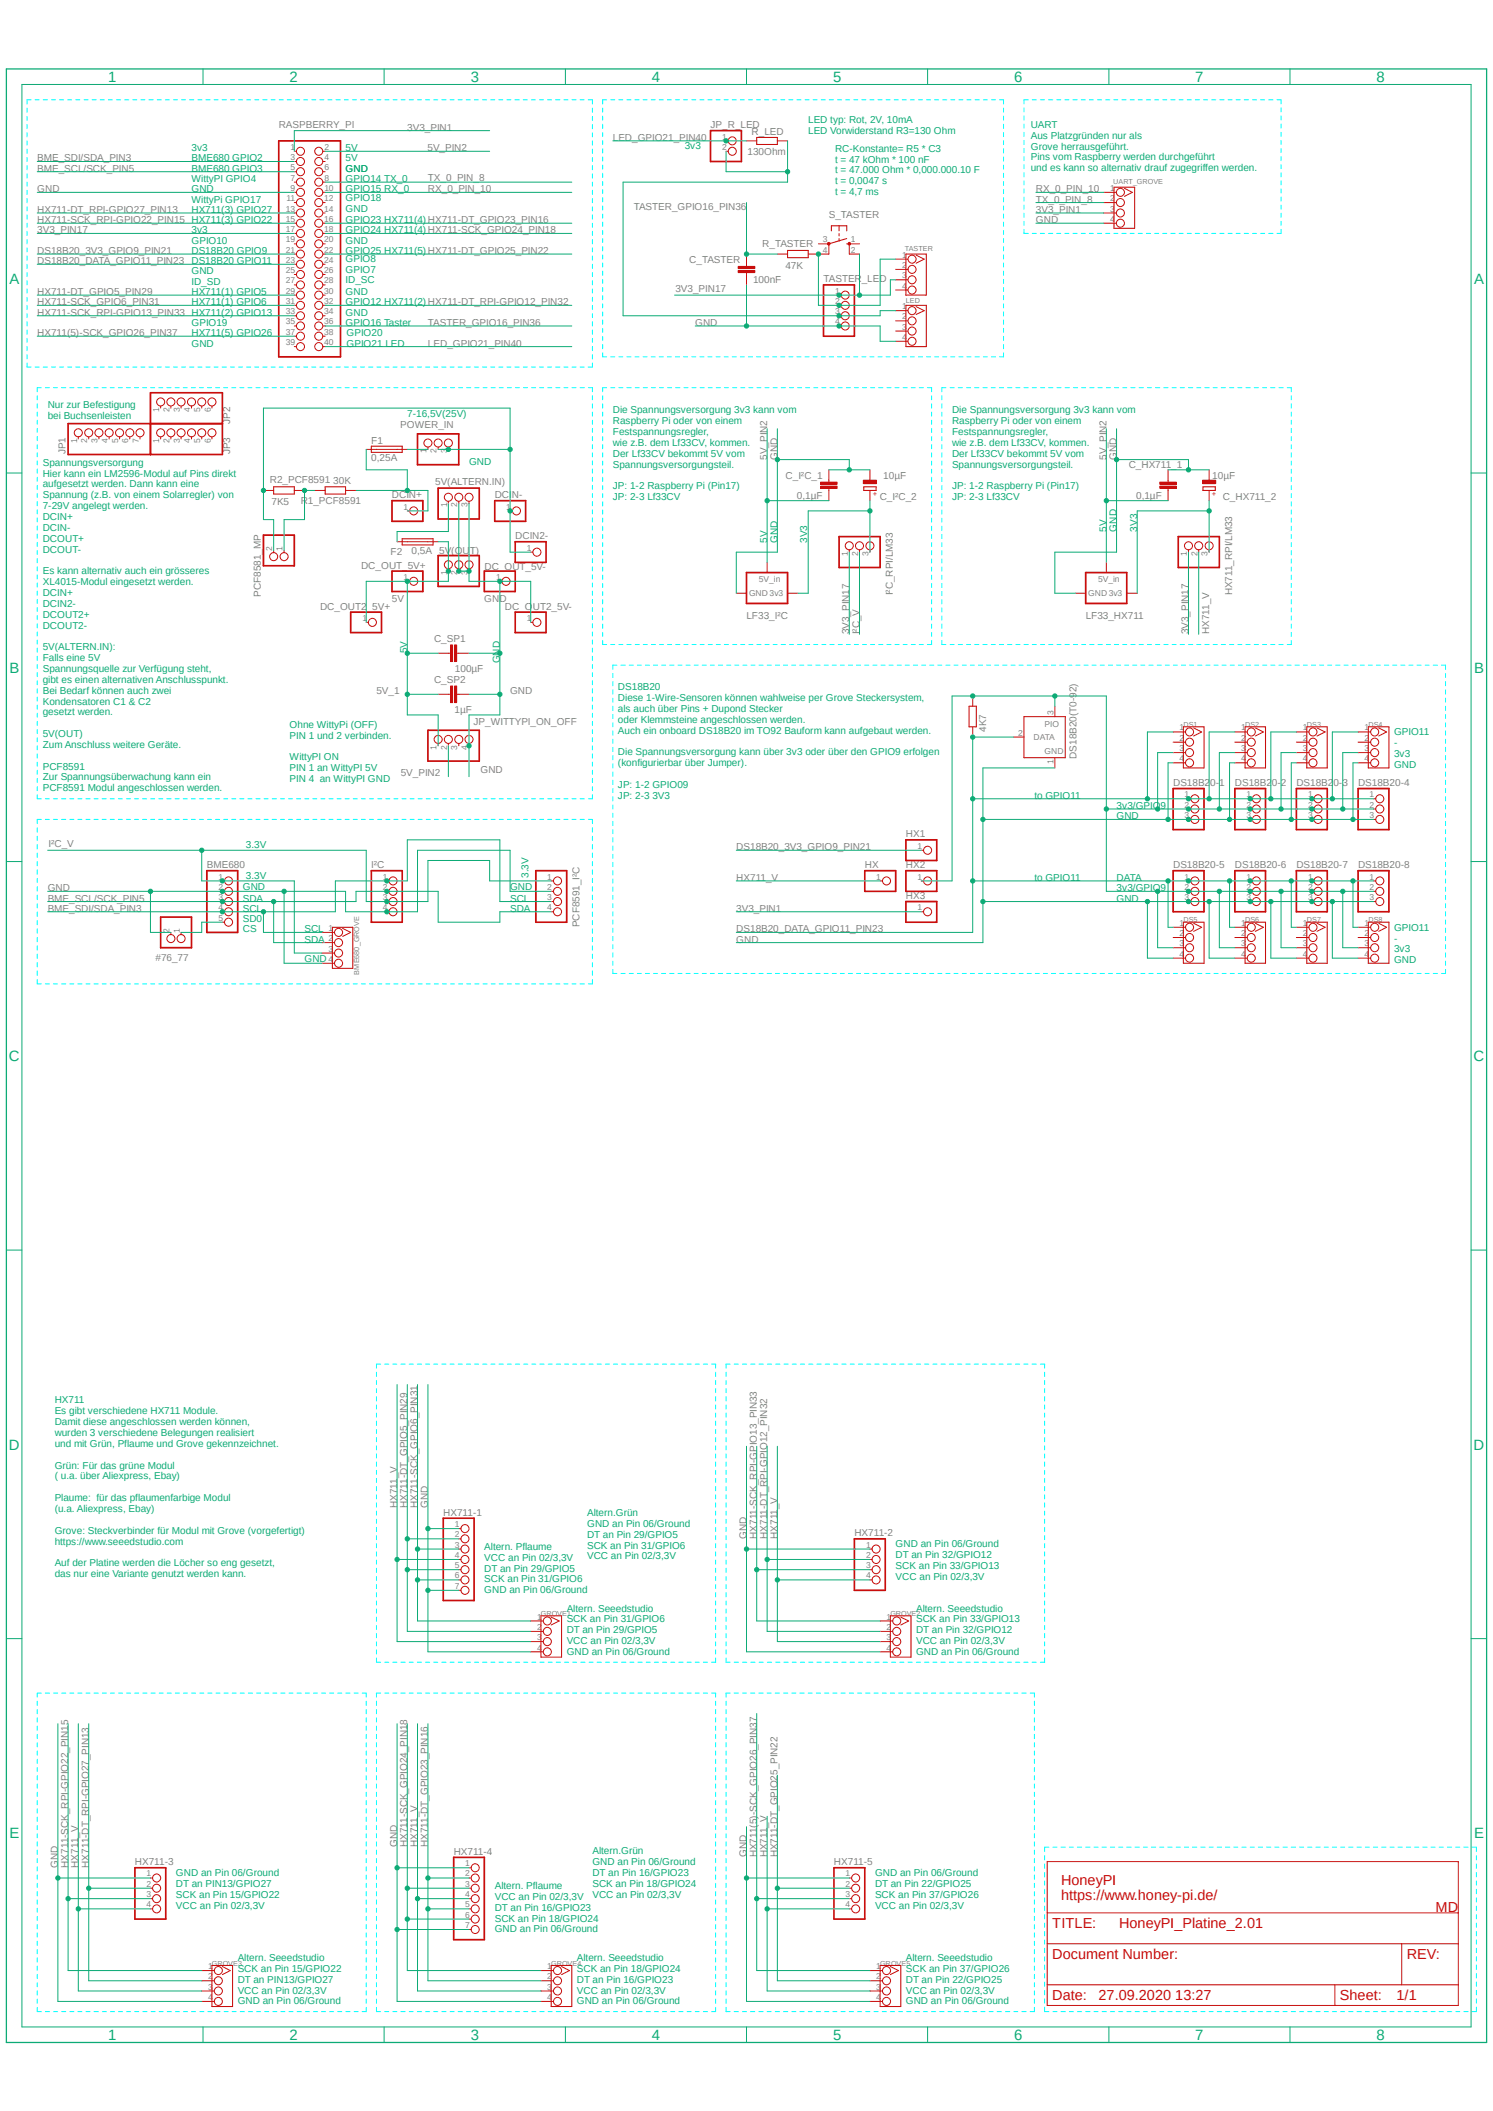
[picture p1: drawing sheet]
<svg xmlns="http://www.w3.org/2000/svg" width="297mm" height="420mm" viewBox="0 0 297 420" stroke-linecap="round" stroke-linejoin="round" font-family="sans-serif">
<defs><g id="words">
<g font-size="3" fill="#0dab76">
<text x="21.5" y="16.3">1</text>
<text x="57.6" y="16.3">2</text>
<text x="93.6" y="16.3">3</text>
<text x="129.7" y="16.3">4</text>
<text x="165.7" y="16.3">5</text>
<text x="201.8" y="16.3">6</text>
<text x="237.8" y="16.3">7</text>
<text x="273.9" y="16.3">8</text>
<text x="1.9" y="56.5">A</text>
<text x="293.2" y="56.5">A</text>
<text x="1.9" y="133.8">B</text>
<text x="293.2" y="133.8">B</text>
<text x="1.8" y="211.1">C</text>
<text x="293.2" y="211.1">C</text>
<text x="1.8" y="288.4">D</text>
<text x="293.2" y="288.4">D</text>
<text x="1.9" y="365.7">E</text>
<text x="293.2" y="365.7">E</text>
<text x="21.5" y="405.9">1</text>
<text x="57.6" y="405.9">2</text>
<text x="93.6" y="405.9">3</text>
<text x="129.7" y="405.9">4</text>
<text x="165.7" y="405.9">5</text>
<text x="201.8" y="405.9">6</text>
<text x="237.8" y="405.9">7</text>
<text x="273.9" y="405.9">8</text>
</g>
<g font-size="2.9" fill="#c90d0c">
<text x="211.1" y="374.9">HoneyPI</text>
<text x="211.1" y="378">https://www.honey-pi.de/</text>
<text x="209.3" y="383.7">TITLE:</text>
<text x="222.6" y="383.7">HoneyPI_Platine_2.01</text>
<text x="285.6" y="380.4">MD</text>
<text x="209.3" y="389.8">Document Number:</text>
<text x="279.9" y="389.8">REV:</text>
<text x="209.3" y="398">Date:</text>
<text x="218.5" y="398">27.09.2020 13:27</text>
<text x="266.6" y="398">Sheet:</text>
<text x="277.8" y="398">1/1</text>
</g>
<g font-size="2" fill="#808080">
<text x="55.5" y="25.5">RASPBERRY_PI</text>
<text x="81" y="26">3V3_PIN1</text>
<text x="121.9" y="28.1">LED_GPIO21_PIN40</text>
<text x="141.3" y="25.5">JP_R_LED</text>
<text x="149.5" y="26.8">R_LED</text>
<text x="7.4" y="34.2">BME_SCL/SCK_PIN5</text>
<text x="7.4" y="32.1">BME_SDI/SDA_PIN3</text>
<text x="85" y="30">5V_PIN2</text>
<text x="148.7" y="30.9">130Ohm</text>
<text x="7.4" y="38.3">GND</text>
<text x="85.1" y="36">TX_0_PIN_8</text>
<text x="85.1" y="38.3">RX_0_PIN_10</text>
<text x="126.1" y="41.7">TASTER_GPIO16_PIN36</text>
<text x="206.1" y="40.3">TX_0_PIN_8</text>
<text x="206.1" y="38.3">RX_0_PIN_10</text>
<text x="7.4" y="42.4">HX711-DT_RPI-GPIO27_PIN13</text>
<text x="7.4" y="44.4">HX711-SCK_RPI-GPIO22_PIN15 HX711(3) GPIO22</text>
<text x="7.4" y="46.4">3V3_PIN17</text>
<text x="164.9" y="43.4">S_TASTER</text>
<text x="206.1" y="42.4">3V3_PIN1</text>
<text x="206.1" y="44.4">GND</text>
<text x="7.4" y="50.5">DS18B20_3V3_GPIO9_PIN21</text>
<text x="7.4" y="52.6">DS18B20_DATA_GPIO11_PIN23</text>
<text x="137.1" y="52.3">C_TASTER</text>
<text x="151.6" y="49.1">R_TASTER</text>
<text x="156.3" y="53.4">47K</text>
<text x="7.4" y="58.7">HX711-DT_GPIO5_PIN29</text>
<text x="134.4" y="58.1">3V3_PIN17</text>
<text x="149.8" y="56.4">100nF</text>
<text x="163.8" y="56.2">TASTER_LED</text>
<text x="7.4" y="62.8">HX711-SCK_RPI-GPIO13_PIN33 HX711(2) GPIO13</text>
<text x="7.4" y="60.7">HX711-SCK_GPIO6_PIN31</text>
<text x="85.1" y="64.9">TASTER_GPIO16_PIN36</text>
<text x="138.3" y="64.9">GND</text>
<text x="7.4" y="66.9">HX711(5)-SCK_GPIO26_PIN37</text>
<text x="85.1" y="69">LED_GPIO21_PIN40</text>
<text x="45.8" y="84.3" transform="rotate(-90 45.8 84.3)">JP2</text>
<text x="73.9" y="88.3">F1</text>
<text x="79.6" y="85.2">POWER_IN</text>
<text x="13" y="90.4" transform="rotate(-90 13 90.4)">JP1</text>
<text x="45.8" y="90.4" transform="rotate(-90 45.8 90.4)">JP3</text>
<text x="73.9" y="91.7">0,25A</text>
<text x="152.6" y="91.4" transform="rotate(-90 152.6 91.4)">5V_PIN2</text>
<text x="154.6" y="91.4" transform="rotate(-90 154.6 91.4)">GND</text>
<text x="156.3" y="95.2">C_I²C_1</text>
<text x="175.7" y="95.3">10µF</text>
<text x="220.1" y="91.4" transform="rotate(-90 220.1 91.4)">5V_PIN2</text>
<text x="222.1" y="91.4" transform="rotate(-90 222.1 91.4)">GND</text>
<text x="224.5" y="93.2">C_HX711_1</text>
<text x="241.2" y="95.3">10µF</text>
<text x="53.7" y="96.1">R2_PCF8591</text>
<text x="54" y="100.5">7K5</text>
<text x="59.8" y="100.2">R1_PCF8591</text>
<text x="66.3" y="96.3">30K</text>
<text x="78" y="99.1">DCIN+</text>
<text x="86.6" y="96.5">5V(ALTERN.IN)</text>
<text x="98.4" y="99.1">DCIN-</text>
<text x="158.5" y="99.3">0,1µF</text>
<text x="175" y="99.4">C_I²C_2</text>
<text x="226" y="99.3">0,1µF</text>
<text x="243.2" y="99.4">C_HX711_2</text>
<text x="102.5" y="107.3">DCIN2-</text>
<text x="71.8" y="113.1">DC_OUT_5V+</text>
<text x="77.7" y="110.4">F2</text>
<text x="81.9" y="110.3">0,5A</text>
<text x="87.4" y="110.2">5V(OUT)</text>
<text x="96.4" y="113.5">DC_OUT_5V-</text>
<text x="51.9" y="118.7" transform="rotate(-90 51.9 118.7)">PCF8581_MP</text>
<text x="78" y="119.8">5V</text>
<text x="96.3" y="119.8">GND</text>
<text x="177.6" y="118.4" transform="rotate(-90 177.6 118.4)">I²C_RPI/LM33</text>
<text x="245.1" y="118.4" transform="rotate(-90 245.1 118.4)">HX711_RPI/LM33</text>
<text x="63.7" y="121.3">DC_OUT2_5V+</text>
<text x="100.5" y="121.3">DC_OUT2_5V-</text>
<text x="148.5" y="123.1">LF33_I²C</text>
<text x="216" y="123.1">LF33_HX711</text>
<text x="86.4" y="127.6">C_SP1</text>
<text x="169" y="126.2" transform="rotate(-90 169 126.2)">3V3_PIN17</text>
<text x="171" y="126.2" transform="rotate(-90 171 126.2)">I²C_V</text>
<text x="236.4" y="126.2" transform="rotate(-90 236.4 126.2)">3V3_PIN17</text>
<text x="240.5" y="126.2" transform="rotate(-90 240.5 126.2)">HX711_V</text>
<text x="86.4" y="135.8">C_SP2</text>
<text x="90.5" y="133.8">100µF</text>
<text x="74.9" y="138.1">5V_1</text>
<text x="90.4" y="141.9">1µF</text>
<text x="101.5" y="138.1">GND</text>
<text x="94.2" y="144.2">JP_WITTYPI_ON_OFF</text>
<text x="196.2" y="145.6" transform="rotate(-90 196.2 145.6)">4K7</text>
<text x="79.7" y="154.3">5V_PIN2</text>
<text x="95.6" y="153.8">GND</text>
<text x="214.2" y="151" transform="rotate(-90 214.2 151)">DS18B20(T0-92)</text>
<text x="233.4" y="156.4">DS18B20-1</text>
<text x="245.7" y="156.4">DS18B20-2</text>
<text x="257.9" y="156.4">DS18B20-3</text>
<text x="270.2" y="156.4">DS18B20-4</text>
<text x="180.2" y="166.6">HX1</text>
<text x="9.7" y="168.5">I²C_V</text>
<text x="41.1" y="172.7">BME680</text>
<text x="73.9" y="172.7">I²C</text>
<text x="146.5" y="169.2">DS18B20_3V3_GPIO9_PIN21</text>
<text x="172" y="172.7">HX</text>
<text x="180.2" y="172.7">HX2</text>
<text x="233.4" y="172.7">DS18B20-5</text>
<text x="245.7" y="172.7">DS18B20-6</text>
<text x="257.9" y="172.7">DS18B20-7</text>
<text x="270.2" y="172.7">DS18B20-8</text>
<text x="9.5" y="179.4">BME_SCL/SCK_PIN5</text>
<text x="9.5" y="177.3">GND</text>
<text x="146.5" y="175.3">HX711_V</text>
<text x="180.2" y="178.9">HX3</text>
<text x="9.5" y="181.4">BME_SDI/SDA_PIN3</text>
<text x="115.3" y="184.5" transform="rotate(-90 115.3 184.5)">PCF8591_I²C</text>
<text x="146.5" y="181.4">3V3_PIN1</text>
<text x="146.5" y="185.5">DS18B20_DATA_GPIO11_PIN23</text>
<text x="30.9" y="191.1">#76_77</text>
<text x="146.5" y="187.5">GND</text>
<text x="79" y="300" transform="rotate(-90 79 300)">HX711_V</text>
<text x="81" y="300" transform="rotate(-90 81 300)">HX711-DT_GPIO5_PIN29</text>
<text x="83.1" y="300" transform="rotate(-90 83.1 300)">HX711-SCK_GPIO6_PIN31</text>
<text x="85.1" y="300" transform="rotate(-90 85.1 300)">GND</text>
<text x="88.2" y="301.5">HX711-1</text>
<text x="170" y="305.6">HX711-2</text>
<text x="148.5" y="306.2" transform="rotate(-90 148.5 306.2)">GND</text>
<text x="150.5" y="306.2" transform="rotate(-90 150.5 306.2)">HX711-SCK_RPI-GPIO13_PIN33</text>
<text x="152.6" y="306.2" transform="rotate(-90 152.6 306.2)">HX711-DT_RPI-GPIO12_PIN32</text>
<text x="154.6" y="306.2" transform="rotate(-90 154.6 306.2)">HX711_V</text>
<text x="11.5" y="371.6" transform="rotate(-90 11.5 371.6)">GND</text>
<text x="13.5" y="371.6" transform="rotate(-90 13.5 371.6)">HX711-SCK_RPI-GPIO22_PIN15</text>
<text x="15.6" y="371.6" transform="rotate(-90 15.6 371.6)">HX711_V</text>
<text x="17.7" y="371.6" transform="rotate(-90 17.7 371.6)">HX711-DT_RPI-GPIO27_PIN13</text>
<text x="26.8" y="371.1">HX711-3</text>
<text x="79" y="367.5" transform="rotate(-90 79 367.5)">GND</text>
<text x="81" y="367.5" transform="rotate(-90 81 367.5)">HX711-SCK_GPIO24_PIN18</text>
<text x="83.1" y="367.5" transform="rotate(-90 83.1 367.5)">HX711_V</text>
<text x="85.1" y="367.5" transform="rotate(-90 85.1 367.5)">HX711-DT_GPIO23_PIN16</text>
<text x="90.3" y="369">HX711-4</text>
<text x="148.5" y="369.5" transform="rotate(-90 148.5 369.5)">GND</text>
<text x="150.5" y="369.5" transform="rotate(-90 150.5 369.5)">HX711(5)-SCK_GPIO26_PIN37</text>
<text x="152.6" y="369.5" transform="rotate(-90 152.6 369.5)">HX711_V</text>
<text x="154.6" y="369.5" transform="rotate(-90 154.6 369.5)">HX711-DT_GPIO25_PIN22</text>
<text x="165.9" y="371.1">HX711-5</text>
</g>
<g font-size="2" fill="#0dab76">
<text x="136.2" y="29.7">3v3</text>
<text x="160.8" y="24.5">LED typ: Rot, 2V, 10mA</text>
<text x="160.8" y="26.6">LED Vorwiderstand R3=130 Ohm</text>
<text x="205.1" y="25.4">UART</text>
<text x="205.1" y="27.6">Aus Platzgründen nur als</text>
<text x="205.1" y="29.8">Grove herrausgeführt.</text>
<text x="38.1" y="32.1">BME680 GPIO2</text>
<text x="38.1" y="34.2">BME680 GPIO3</text>
<text x="38.1" y="30.1">3v3</text>
<text x="68.7" y="30.1">5V</text>
<text x="68.7" y="34.2">GND</text>
<text x="68.7" y="32.1">5V</text>
<text x="166.1" y="30.2">RC-Konstante= R5 * C3</text>
<text x="166.1" y="32.3">t = 47 kOhm * 100 nF</text>
<text x="166.1" y="34.5">t = 47.000 Ohm * 0,000.000.10 F</text>
<text x="205.1" y="31.9">Pins vom Raspberry werden durchgeführt</text>
<text x="205.1" y="34.1">und es kann so alternativ drauf zugegriffen werden.</text>
<text x="38.1" y="36.2">WittyPI GPIO4</text>
<text x="38.1" y="40.3">WittyPi GPIO17</text>
<text x="38.1" y="38.3">GND</text>
<text x="68.7" y="39.9">GPIO18</text>
<text x="68.7" y="38.3">GPIO15 RX_0</text>
<text x="68.7" y="36.2">GPIO14 TX_0</text>
<text x="166.1" y="36.7">t = 0,0047 s</text>
<text x="166.1" y="38.8">t = 4,7 ms</text>
<text x="38.1" y="46.4">3v3</text>
<text x="38.1" y="42.4">HX711(3) GPIO27</text>
<text x="68.7" y="42.2">GND</text>
<text x="68.7" y="44.4">GPIO23 HX711(4)HX711-DT_GPIO23_PIN16</text>
<text x="68.7" y="46.4">GPIO24 HX711(4)HX711-SCK_GPIO24_PIN18</text>
<text x="38.1" y="50.5">DS18B20 GPIO9</text>
<text x="38.1" y="52.6">DS18B20 GPIO11</text>
<text x="38.1" y="48.5">GPIO10</text>
<text x="68.7" y="48.5">GND</text>
<text x="68.7" y="50.5">GPIO25 HX711(5)HX711-DT_GPIO25_PIN22</text>
<text x="68.7" y="52.2">GPIO8</text>
<text x="38.1" y="58.7">HX711(1) GPIO5</text>
<text x="38.1" y="54.6">GND</text>
<text x="38.1" y="56.7">ID_SD</text>
<text x="68.7" y="58.7">GND</text>
<text x="68.7" y="54.2">GPIO7</text>
<text x="68.7" y="56.3">ID_SC</text>
<text x="38.1" y="60.7">HX711(1) GPIO6</text>
<text x="38.1" y="64.9">GPIO19</text>
<text x="68.7" y="62.8">GND</text>
<text x="68.7" y="64.9">GPIO16 Taster</text>
<text x="68.7" y="60.7">GPIO12 HX711(2)HX711-DT_RPI-GPIO12_PIN32</text>
<text x="38.1" y="69">GND</text>
<text x="38.1" y="66.9">HX711(5) GPIO26</text>
<text x="69" y="69">GPIO21 LED</text>
<text x="69" y="66.9">GPIO20</text>
<text x="9.5" y="81.1">Nur zur Befestigung</text>
<text x="9.5" y="83.3">bei Buchsenleisten</text>
<text x="81" y="82.9">7-16,5V(25V)</text>
<text x="121.9" y="82.3">Die Spannungsversorgung 3v3 kann vom</text>
<text x="189.4" y="82.3">Die Spannungsversorgung 3v3 kann vom</text>
<text x="121.9" y="84.4">Raspberry Pi oder von einem</text>
<text x="121.9" y="86.6">Festspannungsregler,</text>
<text x="121.9" y="88.7">wie z.B. dem Lf33CV, kommen.</text>
<text x="189.4" y="84.4">Raspberry Pi oder von einem</text>
<text x="189.4" y="86.6">Festspannungsregler,</text>
<text x="189.4" y="88.7">wie z.B. dem Lf33CV, kommen.</text>
<text x="8.5" y="92.7">Spannungsversorgung</text>
<text x="8.5" y="94.8">Hier kann ein LM2596-Modul auf Pins direkt</text>
<text x="93.3" y="92.5">GND</text>
<text x="121.9" y="90.9">Der Lf33CV bekommt 5V vom</text>
<text x="121.9" y="93">Spannungsversorgungsteil.</text>
<text x="189.4" y="90.9">Der Lf33CV bekommt 5V vom</text>
<text x="189.4" y="93">Spannungsversorgungsteil.</text>
<text x="8.5" y="97">aufgesetzt werden. Dann kann eine</text>
<text x="8.5" y="99.1">Spannung (z.B. von einem Solarregler) von</text>
<text x="8.5" y="101.3">7-29V angelegt werden.</text>
<text x="121.9" y="97.4">JP: 1-2 Raspberry Pi (Pin17)</text>
<text x="121.9" y="99.5">JP: 2-3 Lf33CV</text>
<text x="189.4" y="97.4">JP: 1-2 Raspberry Pi (Pin17)</text>
<text x="189.4" y="99.5">JP: 2-3 Lf33CV</text>
<text x="8.5" y="103.5">DCIN+</text>
<text x="8.5" y="105.6">DCIN-</text>
<text x="8.5" y="107.8">DCOUT+</text>
<text x="152.6" y="108" transform="rotate(-90 152.6 108)">5V</text>
<text x="154.6" y="108" transform="rotate(-90 154.6 108)">GND</text>
<text x="160.6" y="108" transform="rotate(-90 160.6 108)">3V3</text>
<text x="220.1" y="105.7" transform="rotate(-90 220.1 105.7)">5V</text>
<text x="222.1" y="105.7" transform="rotate(-90 222.1 105.7)">GND</text>
<text x="226.2" y="105.7" transform="rotate(-90 226.2 105.7)">3V3</text>
<text x="8.5" y="109.9">DCOUT-</text>
<text x="8.5" y="114.3">Es kann alternativ auch ein grösseres</text>
<text x="8.5" y="116.4">XL4015-Modul eingesetzt werden.</text>
<text x="8.5" y="118.6">DCIN+</text>
<text x="8.5" y="120.7">DCIN2-</text>
<text x="8.5" y="122.9">DCOUT2+</text>
<text x="8.5" y="125.1">DCOUT2-</text>
<text x="8.5" y="129.4">5V(ALTERN.IN):</text>
<text x="8.5" y="131.5">Falls eine 5V</text>
<text x="81" y="130" transform="rotate(-90 81 130)">5V</text>
<text x="99.4" y="132" transform="rotate(-90 99.4 132)">GND</text>
<text x="8.5" y="133.7">Spannungsquelle zur Verfügung steht,</text>
<text x="8.5" y="135.8">gibt es einen alternativen Anschlusspunkt.</text>
<text x="122.9" y="137.3">DS18B20</text>
<text x="8.5" y="138">Bei Bedarf können auch zwei</text>
<text x="8.5" y="140.2">Kondensatoren C1 &amp; C2</text>
<text x="8.5" y="142.3">gesetzt werden.</text>
<text x="122.9" y="139.5">Diese 1-Wire-Sensoren können wahlweise per Grove Steckersystem,</text>
<text x="122.9" y="141.6">als auch über Pins + Dupond Stecker</text>
<text x="122.9" y="143.8">oder Klemmsteine angeschlossen werden.</text>
<text x="8.5" y="146.6">5V(OUT)</text>
<text x="8.5" y="148.8">Zum Anschluss weitere Geräte.</text>
<text x="57.6" y="144.8">Ohne WittyPi (OFF)</text>
<text x="57.6" y="146.9">PIN 1 und 2 verbinden.</text>
<text x="122.9" y="146">Auch ein onboard DS18B20 im TO92 Bauform kann aufgebaut werden.</text>
<text x="277.3" y="146.3">GPIO11</text>
<text x="277.3" y="148.5">-</text>
<text x="8.5" y="153.1">PCF8591</text>
<text x="8.5" y="155.3">Zur Spannungsüberwachung kann ein</text>
<text x="57.6" y="151.3">WittyPI ON</text>
<text x="57.6" y="153.4">PIN 1 an WittyPI 5V</text>
<text x="57.6" y="155.6">PIN 4 an WittyPI GND</text>
<text x="122.9" y="150.3">Die Spannungsversorgung kann über 3v3 oder über den GPIO9 erfolgen</text>
<text x="122.9" y="152.4">(konfigurierbar über Jumper).</text>
<text x="277.3" y="150.6">3v3</text>
<text x="277.3" y="152.8">GND</text>
<text x="8.5" y="157.4">PCF8591 Modul angeschlossen werden.</text>
<text x="122.9" y="156.8">JP: 1-2 GPIO09</text>
<text x="122.9" y="158.9">JP: 2-3 3V3</text>
<text x="205.8" y="158.9">to GPIO11</text>
<text x="222.1" y="160.9">3v3/GPIO9</text>
<text x="222.1" y="163">GND</text>
<text x="48.9" y="168.7">3.3V</text>
<text x="48.3" y="177.1">GND</text>
<text x="48.3" y="179.4">SDA</text>
<text x="48.9" y="174.9">3.3V</text>
<text x="101.5" y="177.1">GND</text>
<text x="101.5" y="179.4">SCL</text>
<text x="105.2" y="174.7" transform="rotate(-90 105.2 174.7)">3.3V</text>
<text x="205.8" y="175.3">to GPIO11</text>
<text x="222.1" y="175.3">DATA</text>
<text x="222.1" y="179.4">GND</text>
<text x="222.1" y="177.3">3v3/GPIO9</text>
<text x="48.3" y="181.4">SCL</text>
<text x="48.3" y="183.5">SD0</text>
<text x="48.3" y="185.5">CS</text>
<text x="60.6" y="185.5">SCL</text>
<text x="101.5" y="181.4">SDA</text>
<text x="277.3" y="185.2">GPIO11</text>
<text x="60.6" y="191.4">GND</text>
<text x="60.6" y="187.5">SDA</text>
<text x="277.3" y="187.3">-</text>
<text x="277.3" y="189.5">3v3</text>
<text x="277.3" y="191.6">GND</text>
<text x="10.9" y="279.2">HX711</text>
<text x="10.9" y="281.4">Es gibt verschiedene HX711 Module.</text>
<text x="10.9" y="283.5">Damit diese angeschlossen werden können,</text>
<text x="10.9" y="285.7">wurden 3 verschiedene Belegungen realisiert</text>
<text x="10.9" y="287.9">und mit Grün, Pflaume und Grove gekennzeichnet.</text>
<text x="10.9" y="292.2">Grün: Für das grüne Modul</text>
<text x="10.9" y="294.3">( u.a. über Aliexpress, Ebay)</text>
<text x="10.9" y="298.7">Plaume: für das pflaumenfarbige Modul</text>
<text x="10.9" y="300.8">(u.a. Aliexpress, Ebay)</text>
<text x="10.9" y="305.1">Grove: Steckverbinder für Modul mit Grove (vorgefertigt)</text>
<text x="116.8" y="301.6">Altern.Grün</text>
<text x="116.8" y="303.8">GND an Pin 06/Ground</text>
<text x="116.8" y="305.9">DT an Pin 29/GPIO5</text>
<text x="10.9" y="307.3">https://www.seeedstudio.com</text>
<text x="10.9" y="311.6">Auf der Platine werden die Löcher so eng gesetzt,</text>
<text x="96.3" y="308.4">Altern. Pflaume</text>
<text x="96.3" y="310.5">VCC an Pin 02/3,3V</text>
<text x="116.8" y="308.1">SCK an Pin 31/GPIO6</text>
<text x="116.8" y="310.3">VCC an Pin 02/3,3V</text>
<text x="178.2" y="307.8">GND an Pin 06/Ground</text>
<text x="178.2" y="310">DT an Pin 32/GPIO12</text>
<text x="10.9" y="313.8">das nur eine Variante genutzt werden kann.</text>
<text x="96.3" y="312.7">DT an Pin 29/GPIO5</text>
<text x="96.3" y="314.8">SCK an Pin 31/GPIO6</text>
<text x="96.3" y="317">GND an Pin 06/Ground</text>
<text x="178.2" y="312.2">SCK an Pin 33/GPIO13</text>
<text x="178.2" y="314.3">VCC an Pin 02/3,3V</text>
<text x="112.7" y="320.6">Altern. Seeedstudio</text>
<text x="112.7" y="322.8">SCK an Pin 31/GPIO6</text>
<text x="182.2" y="320.6">Altern. Seeedstudio</text>
<text x="182.2" y="322.8">SCK an Pin 33/GPIO13</text>
<text x="112.7" y="324.9">DT an Pin 29/GPIO5</text>
<text x="112.7" y="327.1">VCC an Pin 02/3,3V</text>
<text x="112.7" y="329.3">GND an Pin 06/Ground</text>
<text x="182.2" y="324.9">DT an Pin 32/GPIO12</text>
<text x="182.2" y="327.1">VCC an Pin 02/3,3V</text>
<text x="182.2" y="329.3">GND an Pin 06/Ground</text>
<text x="117.9" y="368.9">Altern.Grün</text>
<text x="117.9" y="371">GND an Pin 06/Ground</text>
<text x="35" y="373.3">GND an Pin 06/Ground</text>
<text x="35" y="375.5">DT an PIN13/GPIO27</text>
<text x="35" y="377.6">SCK an Pin 15/GPIO22</text>
<text x="98.4" y="375.8">Altern. Pflaume</text>
<text x="98.4" y="378">VCC an Pin 02/3,3V</text>
<text x="117.9" y="373.2">DT an Pin 16/GPIO23</text>
<text x="117.9" y="375.4">SCK an Pin 18/GPIO24</text>
<text x="117.9" y="377.5">VCC an Pin 02/3,3V</text>
<text x="174.1" y="373.3">GND an Pin 06/Ground</text>
<text x="174.1" y="375.5">DT an Pin 22/GPIO25</text>
<text x="174.1" y="377.6">SCK an Pin 37/GPIO26</text>
<text x="35" y="379.8">VCC an Pin 02/3,3V</text>
<text x="98.4" y="380.1">DT an Pin 16/GPIO23</text>
<text x="98.4" y="382.3">SCK an Pin 18/GPIO24</text>
<text x="174.1" y="379.8">VCC an Pin 02/3,3V</text>
<text x="98.4" y="384.5">GND an Pin 06/Ground</text>
<text x="47.3" y="390.1">Altern. Seeedstudio</text>
<text x="47.3" y="392.3">SCK an Pin 15/GPIO22</text>
<text x="47.3" y="394.5">DT an PIN13/GPIO27</text>
<text x="114.8" y="390.1">Altern. Seeedstudio</text>
<text x="114.8" y="392.3">SCK an Pin 18/GPIO24</text>
<text x="114.8" y="394.5">DT an Pin 16/GPIO23</text>
<text x="180.2" y="390.1">Altern. Seeedstudio</text>
<text x="180.2" y="392.3">SCK an Pin 37/GPIO26</text>
<text x="180.2" y="394.5">DT an Pin 22/GPIO25</text>
<text x="47.3" y="396.6">VCC an Pin 02/3,3V</text>
<text x="47.3" y="398.8">GND an Pin 06/Ground</text>
<text x="114.8" y="396.6">VCC an Pin 02/3,3V</text>
<text x="114.8" y="398.8">GND an Pin 06/Ground</text>
<text x="180.2" y="396.6">VCC an Pin 02/3,3V</text>
<text x="180.2" y="398.8">GND an Pin 06/Ground</text>
</g>
<g font-size="1.7" fill="#808080">
<text x="57.8" y="29.8">1</text>
<text x="64.5" y="29.8">2</text>
<text x="143.6" y="27.8">1</text>
<text x="143.6" y="29.8">2</text>
<text x="57.8" y="31.8">3</text>
<text x="57.8" y="33.9">5</text>
<text x="57.8" y="35.9">7</text>
<text x="64.5" y="31.8">4</text>
<text x="64.5" y="33.9">6</text>
<text x="64.5" y="35.9">8</text>
<text x="57" y="40">11</text>
<text x="57.8" y="38">9</text>
<text x="64.5" y="40">12</text>
<text x="64.5" y="38">10</text>
<text x="220.8" y="38">1</text>
<text x="220.8" y="40">2</text>
<text x="56.9" y="42.1">13</text>
<text x="56.9" y="44.1">15</text>
<text x="56.9" y="46.2">17</text>
<text x="64.5" y="42.1">14</text>
<text x="64.5" y="44.1">16</text>
<text x="64.5" y="46.2">18</text>
<text x="220.8" y="42.1">3</text>
<text x="220.8" y="44.1">4</text>
<text x="56.9" y="48.2">19</text>
<text x="56.9" y="50.2">21</text>
<text x="56.9" y="52.3">23</text>
<text x="64.5" y="48.2">20</text>
<text x="64.5" y="50.2">22</text>
<text x="64.5" y="52.3">24</text>
<text x="163.7" y="48.2">3</text>
<text x="163.7" y="50.2">4</text>
<text x="169.2" y="48.2">1</text>
<text x="169.2" y="50.2">2</text>
<text x="179.4" y="51.3">1</text>
<text x="179.4" y="53.3">2</text>
<text x="56.9" y="54.4">25</text>
<text x="56.9" y="56.4">27</text>
<text x="56.9" y="58.4">29</text>
<text x="64.5" y="54.4">26</text>
<text x="64.5" y="56.4">28</text>
<text x="64.5" y="58.4">30</text>
<text x="166.2" y="58.4">1</text>
<text x="179.4" y="55.4">3</text>
<text x="179.4" y="57.4">4</text>
<text x="56.9" y="60.5">31</text>
<text x="56.9" y="62.5">33</text>
<text x="56.9" y="64.6">35</text>
<text x="64.5" y="60.5">32</text>
<text x="64.5" y="62.5">34</text>
<text x="64.5" y="64.6">36</text>
<text x="166.2" y="60.5">2</text>
<text x="166.2" y="62.5">3</text>
<text x="166.2" y="64.6">4</text>
<text x="179.4" y="61.5">1</text>
<text x="179.4" y="63.5">2</text>
<text x="179.4" y="65.6">3</text>
<text x="56.9" y="66.6">37</text>
<text x="56.9" y="68.7">39</text>
<text x="64.5" y="66.6">38</text>
<text x="64.5" y="68.7">40</text>
<text x="179.4" y="67.6">4</text>
<text x="31.7" y="82" transform="rotate(-90 31.7 82)">1</text>
<text x="33.7" y="82" transform="rotate(-90 33.7 82)">2</text>
<text x="35.8" y="82" transform="rotate(-90 35.8 82)">3</text>
<text x="37.8" y="82" transform="rotate(-90 37.8 82)">4</text>
<text x="39.8" y="82" transform="rotate(-90 39.8 82)">5</text>
<text x="41.9" y="82" transform="rotate(-90 41.9 82)">6</text>
<text x="15.3" y="88.1" transform="rotate(-90 15.3 88.1)">1</text>
<text x="17.4" y="88.1" transform="rotate(-90 17.4 88.1)">2</text>
<text x="19.4" y="88.1" transform="rotate(-90 19.4 88.1)">3</text>
<text x="21.5" y="88.1" transform="rotate(-90 21.5 88.1)">4</text>
<text x="23.5" y="88.1" transform="rotate(-90 23.5 88.1)">5</text>
<text x="25.5" y="88.1" transform="rotate(-90 25.5 88.1)">6</text>
<text x="27.6" y="88.1" transform="rotate(-90 27.6 88.1)">7</text>
<text x="31.7" y="88.1" transform="rotate(-90 31.7 88.1)">1</text>
<text x="33.7" y="88.1" transform="rotate(-90 33.7 88.1)">2</text>
<text x="35.8" y="88.1" transform="rotate(-90 35.8 88.1)">3</text>
<text x="37.8" y="88.1" transform="rotate(-90 37.8 88.1)">4</text>
<text x="39.8" y="88.1" transform="rotate(-90 39.8 88.1)">5</text>
<text x="41.9" y="88.1" transform="rotate(-90 41.9 88.1)">6</text>
<text x="84.8" y="90.2" transform="rotate(-90 84.8 90.2)">1</text>
<text x="86.9" y="90.2" transform="rotate(-90 86.9 90.2)">2</text>
<text x="88.9" y="90.2" transform="rotate(-90 88.9 90.2)">3</text>
<text x="80.3" y="101.4">1</text>
<text x="88.9" y="101" transform="rotate(-90 88.9 101)">1</text>
<text x="91" y="101" transform="rotate(-90 91 101)">2</text>
<text x="93" y="101" transform="rotate(-90 93 101)">3</text>
<text x="100.7" y="101.4">1</text>
<text x="54.1" y="109.7" transform="rotate(-90 54.1 109.7)">2</text>
<text x="56.2" y="109.7" transform="rotate(-90 56.2 109.7)">1</text>
<text x="104.8" y="109.6">1</text>
<text x="168.7" y="110.6" transform="rotate(-90 168.7 110.6)">1</text>
<text x="170.7" y="110.6" transform="rotate(-90 170.7 110.6)">2</text>
<text x="172.8" y="110.6" transform="rotate(-90 172.8 110.6)">3</text>
<text x="236.1" y="110.6" transform="rotate(-90 236.1 110.6)">1</text>
<text x="238.2" y="110.6" transform="rotate(-90 238.2 110.6)">2</text>
<text x="240.2" y="110.6" transform="rotate(-90 240.2 110.6)">3</text>
<text x="80.3" y="115.4">1</text>
<text x="88.9" y="114.4" transform="rotate(-90 88.9 114.4)">1</text>
<text x="91" y="114.4" transform="rotate(-90 91 114.4)">2</text>
<text x="93" y="114.4" transform="rotate(-90 93 114.4)">3</text>
<text x="98.7" y="115.4">1</text>
<text x="149" y="118.5">GND 3v3</text>
<text x="151" y="115.8">5V_in</text>
<text x="216.5" y="118.5">GND 3v3</text>
<text x="218.4" y="115.8">5V_in</text>
<text x="72.1" y="123.5">1</text>
<text x="104.8" y="123.5">1</text>
<text x="209.5" y="142.3" transform="rotate(-90 209.5 142.3)">3</text>
<text x="86.9" y="149.1" transform="rotate(-90 86.9 149.1)">1</text>
<text x="88.9" y="149.1" transform="rotate(-90 88.9 149.1)">2</text>
<text x="91" y="149.1" transform="rotate(-90 91 149.1)">3</text>
<text x="93" y="149.1" transform="rotate(-90 93 149.1)">4</text>
<text x="202.5" y="146.3">2</text>
<text x="205.6" y="147.3">DATA</text>
<text x="207.8" y="144.6">PIO</text>
<text x="207.8" y="149.9">GND</text>
<text x="234.7" y="145.3">1</text>
<text x="234.7" y="147.4">2</text>
<text x="234.7" y="149.4">3</text>
<text x="246.9" y="145.3">1</text>
<text x="246.9" y="147.4">2</text>
<text x="246.9" y="149.4">3</text>
<text x="259.2" y="145.3">1</text>
<text x="259.2" y="147.4">2</text>
<text x="259.2" y="149.4">3</text>
<text x="271.4" y="145.3">1</text>
<text x="271.4" y="147.4">2</text>
<text x="271.4" y="149.4">3</text>
<text x="209.5" y="152" transform="rotate(-90 209.5 152)">1</text>
<text x="234.7" y="151.5">4</text>
<text x="246.9" y="151.5">4</text>
<text x="259.2" y="151.5">4</text>
<text x="271.4" y="151.5">4</text>
<text x="235.7" y="158.6">1</text>
<text x="235.7" y="160.7">2</text>
<text x="247.9" y="158.6">1</text>
<text x="247.9" y="160.7">2</text>
<text x="260.2" y="158.6">1</text>
<text x="260.2" y="160.7">2</text>
<text x="272.5" y="158.6">1</text>
<text x="272.5" y="160.7">2</text>
<text x="235.7" y="162.7">3</text>
<text x="247.9" y="162.7">3</text>
<text x="260.2" y="162.7">3</text>
<text x="272.5" y="162.7">3</text>
<text x="182.5" y="168.9">1</text>
<text x="43.5" y="175">1</text>
<text x="43.5" y="177">2</text>
<text x="43.5" y="179.1">3</text>
<text x="76.2" y="175">1</text>
<text x="76.2" y="177">2</text>
<text x="76.2" y="179.1">3</text>
<text x="108.9" y="175">1</text>
<text x="108.9" y="177">2</text>
<text x="108.9" y="179.1">3</text>
<text x="174.3" y="175">1</text>
<text x="182.5" y="175">1</text>
<text x="235.7" y="175">1</text>
<text x="235.7" y="177">2</text>
<text x="235.7" y="179.1">3</text>
<text x="247.9" y="175">1</text>
<text x="247.9" y="177">2</text>
<text x="247.9" y="179.1">3</text>
<text x="260.2" y="175">1</text>
<text x="260.2" y="177">2</text>
<text x="260.2" y="179.1">3</text>
<text x="272.5" y="175">1</text>
<text x="272.5" y="177">2</text>
<text x="272.5" y="179.1">3</text>
<text x="33.7" y="185.7" transform="rotate(-90 33.7 185.7)">2</text>
<text x="35.8" y="185.7" transform="rotate(-90 35.8 185.7)">1</text>
<text x="43.5" y="181.1">4</text>
<text x="43.5" y="183.2">5</text>
<text x="65.3" y="185.2">1</text>
<text x="76.2" y="181.1">4</text>
<text x="108.9" y="181.1">4</text>
<text x="182.5" y="181.1">1</text>
<text x="234.7" y="184.2">1</text>
<text x="246.9" y="184.2">1</text>
<text x="259.2" y="184.2">1</text>
<text x="271.4" y="184.2">1</text>
<text x="65.3" y="187.3">2</text>
<text x="65.3" y="189.3">3</text>
<text x="65.3" y="191.3">4</text>
<text x="234.7" y="186.2">2</text>
<text x="234.7" y="188.3">3</text>
<text x="234.7" y="190.3">4</text>
<text x="246.9" y="186.2">2</text>
<text x="246.9" y="188.3">3</text>
<text x="246.9" y="190.3">4</text>
<text x="259.2" y="186.2">2</text>
<text x="259.2" y="188.3">3</text>
<text x="259.2" y="190.3">4</text>
<text x="271.4" y="186.2">2</text>
<text x="271.4" y="188.3">3</text>
<text x="271.4" y="190.3">4</text>
<text x="90.5" y="303.8">1</text>
<text x="90.5" y="305.9">2</text>
<text x="90.5" y="307.9">3</text>
<text x="90.5" y="310">4</text>
<text x="90.5" y="312">5</text>
<text x="172.3" y="307.9">1</text>
<text x="172.3" y="310">2</text>
<text x="172.3" y="312">3</text>
<text x="90.5" y="314">6</text>
<text x="90.5" y="316.1">7</text>
<text x="172.3" y="314">4</text>
<text x="106.8" y="322.2">1</text>
<text x="176.4" y="322.2">1</text>
<text x="106.8" y="324.3">2</text>
<text x="106.8" y="326.3">3</text>
<text x="106.8" y="328.4">4</text>
<text x="176.4" y="324.3">2</text>
<text x="176.4" y="326.3">3</text>
<text x="176.4" y="328.4">4</text>
<text x="92.5" y="371.3">1</text>
<text x="29.1" y="373.3">1</text>
<text x="29.1" y="375.4">2</text>
<text x="29.1" y="377.4">3</text>
<text x="92.5" y="373.3">2</text>
<text x="92.5" y="375.4">3</text>
<text x="92.5" y="377.4">4</text>
<text x="168.2" y="373.3">1</text>
<text x="168.2" y="375.4">2</text>
<text x="168.2" y="377.4">3</text>
<text x="29.1" y="379.5">4</text>
<text x="92.5" y="379.5">5</text>
<text x="92.5" y="381.5">6</text>
<text x="92.5" y="383.6">7</text>
<text x="168.2" y="379.5">4</text>
<text x="41.4" y="391.7">1</text>
<text x="41.4" y="393.8">2</text>
<text x="41.4" y="395.9">3</text>
<text x="108.9" y="391.7">1</text>
<text x="108.9" y="393.8">2</text>
<text x="108.9" y="395.9">3</text>
<text x="174.3" y="391.7">1</text>
<text x="174.3" y="393.8">2</text>
<text x="174.3" y="395.9">3</text>
<text x="41.4" y="397.9">4</text>
<text x="108.9" y="397.9">4</text>
<text x="174.3" y="397.9">4</text>
</g>
<g font-size="1.4" fill="#808080">
<text x="221.5" y="36.6">UART_GROVE</text>
<text x="180" y="49.9">TASTER</text>
<text x="180.2" y="60.4">LED</text>
<text x="235.4" y="144.6">DS1</text>
<text x="247.7" y="144.6">DS2</text>
<text x="260" y="144.6">DS3</text>
<text x="272.2" y="144.6">DS4</text>
<text x="235.4" y="183.5">DS5</text>
<text x="247.7" y="183.5">DS6</text>
<text x="260" y="183.5">DS7</text>
<text x="272.2" y="183.5">DS8</text>
<text x="71.4" y="193.9" transform="rotate(-90 71.4 193.9)">BME680_GROVE</text>
<text x="107.6" y="321.5">GROVE1</text>
<text x="177.1" y="321.5">GROVE2</text>
<text x="42.2" y="391">GROVE3</text>
<text x="109.6" y="391">GROVE4</text>
<text x="175.1" y="391">GROVE5</text>
</g>
<g font-size="1.4" fill="#c90d0c">
<text x="174.5" y="98.8" transform="rotate(-90 174.5 98.8)">+</text>
<text x="242" y="98.8" transform="rotate(-90 242 98.8)">+</text>
</g>
</g></defs>
<path d="M1 13.5l295 393.2M296 13.5l-295 393.2" fill="none" stroke="#fff" stroke-width=".2"/>
<g fill="none" stroke="#0ff" stroke-width=".2">
<path d="M6.2 19.9h-.8v.8M7 19.9h.8M8.6 19.9h.8M10.2 19.9h.8M11.9 19.9h.8M13.5 19.9h.8M15.1 19.9h.8M16.7 19.9h.8M18.3 19.9h.8M19.9 19.9h.8M21.5 19.9h.9M23.2 19.9h.8"/>
<path d="M24.8 19.9h.8M26.4 19.9h.8M28 19.9h.8M29.6 19.9h.9M31.3 19.9h.8M32.9 19.9h.8M34.5 19.9h.8M36.1 19.9h.8M37.7 19.9h.9M39.4 19.9h.8M41 19.9h.8M42.6 19.9h.8"/>
<path d="M44.2 19.9h.8M45.8 19.9h.9M47.5 19.9h.8M49.1 19.9h.8M50.7 19.9h.8M52.3 19.9h.8M53.9 19.9h.8M55.5 19.9h.8M57.1 19.9h.9M58.8 19.9h.8M60.4 19.9h.8M62 19.9h.8"/>
<path d="M63.6 19.9h.8M65.2 19.9h.8M66.8 19.9h.9M68.5 19.9h.8M70.1 19.9h.8M71.7 19.9h.8M73.3 19.9h.9M75 19.9h.8M76.6 19.9h.8M78.2 19.9h.8M79.8 19.9h.8M81.4 19.9h.9"/>
<path d="M83.1 19.9h.8M84.7 19.9h.8M86.3 19.9h.8M87.9 19.9h.8M89.5 19.9h.8M91.1 19.9h.8M92.8 19.9h.8M94.4 19.9h.8M96 19.9h.8M97.6 19.9h.8M99.2 19.9h.8M100.8 19.9h.8"/>
<path d="M102.4 19.9h.9M104.1 19.9h.8M105.7 19.9h.8M107.3 19.9h.8M108.9 19.9h.8M110.5 19.9h.9M112.2 19.9h.8M113.8 19.9h.8M115.4 19.9h.8M117 19.9h.9v.8M120.7 19.9h-.8v.8M121.5 19.9h.8"/>
<path d="M123.1 19.9h.8M124.7 19.9h.8M126.3 19.9h.8M127.9 19.9h.8M129.5 19.9h.8M131.1 19.9h.9M132.8 19.9h.8M134.4 19.9h.8M136 19.9h.8M137.6 19.9h.8M139.2 19.9h.8M140.8 19.9h.8"/>
<path d="M142.5 19.9h.8M144.1 19.9h.8M145.7 19.9h.8M147.3 19.9h.8M148.9 19.9h.8M150.5 19.9h.8M152.1 19.9h.8M153.7 19.9h.8M155.3 19.9h.8M156.9 19.9h.8M158.5 19.9h.8M160.1 19.9h.9"/>
<path d="M161.8 19.9h.8M163.4 19.9h.8M165 19.9h.8M166.6 19.9h.8M168.2 19.9h.8M169.8 19.9h.8M171.4 19.9h.9M173.1 19.9h.8M174.7 19.9h.8M176.3 19.9h.8M177.9 19.9h.8M179.5 19.9h.8"/>
<path d="M181.1 19.9h.8M182.7 19.9h.8M184.3 19.9h.8M185.9 19.9h.8M187.5 19.9h.8M189.1 19.9h.8M190.8 19.9h.8M192.4 19.9h.8M194 19.9h.8M195.6 19.9h.8M197.2 19.9h.8M198.8 19.9h.8v.8"/>
<path d="M204.6 19.9h-.9v.8M205.4 19.9h.8M207 19.9h.8M208.6 19.9h.8M210.2 19.9h.8M211.8 19.9h.8M213.4 19.9h.9M215.1 19.9h.8M216.7 19.9h.8M218.3 19.9h.9M220 19.9h.8M221.6 19.9h.8"/>
<path d="M223.2 19.9h.8M224.8 19.9h.8M226.4 19.9h.8M228 19.9h.9M229.7 19.9h.8M231.3 19.9h.8M232.9 19.9h.9M234.6 19.9h.8M236.2 19.9h.8M237.8 19.9h.8M239.4 19.9h.8M241 19.9h.9"/>
<path d="M242.7 19.9h.8M244.3 19.9h.8M245.9 19.9h.8M247.5 19.9h.9M249.2 19.9h.8M250.8 19.9h.8M252.4 19.9h.8M254 19.9h.8v.8M5.4 21.5v.9M5.4 23.2v.8M5.4 24.8v.8M5.4 26.4v.8"/>
<path d="M5.4 28v.9M5.4 29.7v.8M5.4 31.3v.8M5.4 32.9v.9M5.4 34.6v.8M5.4 36.2v.8M5.4 37.8v.9M5.4 39.5v.8M117.9 21.5v.9M117.9 23.2v.8M117.9 24.8v.8M117.9 26.4v.8"/>
<path d="M117.9 28v.9M117.9 29.7v.8M117.9 31.3v.8M117.9 32.9v.9M117.9 34.6v.8M117.9 36.2v.8M117.9 37.8v.9M117.9 39.5v.8M119.9 21.5v.8M119.9 23.1v.8M119.9 24.7v.9M119.9 26.4v.8"/>
<path d="M119.9 28v.8M119.9 29.6v.8M119.9 31.2v.8M119.9 32.9v.8M119.9 34.5v.8M119.9 36.1v.8M119.9 37.7v.8M119.9 39.3v.9M199.6 21.5v.8M199.6 23.1v.8M199.6 24.7v.9M199.6 26.4v.8"/>
<path d="M199.6 28v.8M199.6 29.6v.8M199.6 31.2v.8M199.6 32.9v.8M199.6 34.5v.8M199.6 36.1v.8M199.6 37.7v.8M199.6 39.3v.9M203.7 21.5v.8M203.7 23.1v.8M203.7 24.7v.8M203.7 26.3v.8"/>
<path d="M203.7 27.9v.8M203.7 29.5v.9M203.7 31.2v.8M203.7 32.8v.8M203.7 34.4v.8M203.7 36v.8M203.7 37.6v.8M203.7 39.2v.8M254.8 21.5v.8M254.8 23.1v.8M254.8 24.7v.8M254.8 26.3v.8"/>
<path d="M254.8 27.9v.8M254.8 29.5v.9M254.8 31.2v.8M254.8 32.8v.8M254.8 34.4v.8M254.8 36v.8M254.8 37.6v.8M254.8 39.2v.8M5.4 41.1v.9M5.4 42.8v.8M5.4 44.4v.8M5.4 46v.9"/>
<path d="M5.4 47.7v.8M5.4 49.3v.8M5.4 50.9v.9M5.4 52.6v.8M5.4 54.2v.8M5.4 55.8v.9M5.4 57.5v.8M5.4 59.1v.8M117.9 41.1v.9M117.9 42.8v.8M117.9 44.4v.8M117.9 46v.9"/>
<path d="M117.9 47.7v.8M117.9 49.3v.8M117.9 50.9v.9M117.9 52.6v.8M117.9 54.2v.8M117.9 55.8v.9M117.9 57.5v.8M117.9 59.1v.8M119.9 41v.8M119.9 42.6v.8M119.9 44.2v.8M119.9 45.8v.9"/>
<path d="M119.9 47.5v.8M119.9 49.1v.8M119.9 50.7v.8M119.9 52.3v.8M119.9 53.9v.9M119.9 55.6v.8M119.9 57.2v.8M119.9 58.8v.8M199.6 41v.8M199.6 42.6v.8M199.6 44.2v.8M199.6 45.8v.9"/>
<path d="M199.6 47.5v.8M199.6 49.1v.8M199.6 50.7v.8M199.6 52.3v.8M199.6 53.9v.9M199.6 55.6v.8M199.6 57.2v.8M199.6 58.8v.8M203.7 40.8v.8M203.7 42.4v.8M203.7 44v.8M203.7 45.6v.8h.9"/>
<path d="M205.4 46.4h.8M207 46.4h.8M208.6 46.4h.8M210.2 46.4h.8M211.8 46.4h.8M213.4 46.4h.9M215.1 46.4h.8M216.7 46.4h.8M218.3 46.4h.9M220 46.4h.8M221.6 46.4h.8M223.2 46.4h.8"/>
<path d="M224.8 46.4h.8M226.4 46.4h.8M228 46.4h.9M229.7 46.4h.8M231.3 46.4h.8M232.9 46.4h.9M234.6 46.4h.8M236.2 46.4h.8M237.8 46.4h.8M239.4 46.4h.8M241 46.4h.9M242.7 46.4h.8"/>
<path d="M244.3 46.4h.8M245.9 46.4h.8M247.5 46.4h.9M249.2 46.4h.8M250.8 46.4h.8M252.4 46.4h.8M254.8 40.8v.8M254.8 42.4v.8M254.8 44v.8M254.8 45.6v.8h-.8M5.4 60.7v.9M5.4 62.4v.8"/>
<path d="M5.4 64v.9M5.4 65.7v.8M5.4 67.3v.8M5.4 68.9v.9M5.4 70.6v.8M5.4 72.2v.8h.8M7 73h.8M7.4 78.7v.8M8.2 77.1h-.8v.8M8.6 73h.8M9 77.1h.8M10.2 73h.8"/>
<path d="M10.6 77.1h.8M11.9 73h.8M12.2 77.1h.9M13.5 73h.8M13.9 77.1h.8M15.1 73h.8M15.5 77.1h.8M16.7 73h.8M17.1 77.1h.8M18.3 73h.8M18.7 77.1h.8M19.9 73h.8"/>
<path d="M20.3 77.1h.8M21.5 73h.9M21.9 77.1h.8M23.2 73h.8M23.5 77.1h.8M24.8 73h.8M25.1 77.1h.9M26.4 73h.8M26.8 77.1h.8M28 73h.8M28.4 77.1h.8M29.6 73h.9"/>
<path d="M30 77.1h.8M31.3 73h.8M31.6 77.1h.8M32.9 73h.8M33.2 77.1h.8M34.5 73h.8M34.8 77.1h.8M36.1 73h.8M36.4 77.1h.9M37.7 73h.9M38.1 77.1h.8M39.4 73h.8"/>
<path d="M39.7 77.1h.8M41 73h.8M41.3 77.1h.8M42.6 73h.8M42.9 77.1h.8M44.2 73h.8M44.5 77.1h.8M45.8 73h.9M46.1 77.1h.8M47.5 73h.8M47.7 77.1h.8M49.1 73h.8"/>
<path d="M49.3 77.1h.8M50.7 73h.8M50.9 77.1h.8M52.3 73h.8M52.5 77.1h.8M53.9 73h.8M54.1 77.1h.9M55.5 73h.8M55.8 77.1h.8M57.1 73h.9M57.4 77.1h.8M58.8 73h.8"/>
<path d="M59 77.1h.8M60.4 73h.8M60.6 77.1h.8M62 73h.8M62.2 77.1h.8M63.6 73h.8M63.8 77.1h.8M65.2 73h.8M65.4 77.1h.9M66.8 73h.9M67.1 77.1h.8M68.5 73h.8"/>
<path d="M68.7 77.1h.8M70.1 73h.8M70.3 77.1h.8M71.7 73h.8M71.9 77.1h.8M73.3 73h.9M73.5 77.1h.8M75 73h.8M75.1 77.1h.8M76.6 73h.8M76.8 77.1h.8M78.2 73h.8"/>
<path d="M78.4 77.1h.8M79.8 73h.8M80 77.1h.8M81.4 73h.9M81.6 77.1h.8M83.1 73h.8M83.2 77.1h.8M84.7 73h.8M84.8 77.1h.8M86.3 73h.8M86.4 77.1h.8M87.9 73h.8"/>
<path d="M88 77.1h.8M89.5 73h.8M89.6 77.1h.8M91.1 73h.8M91.2 77.1h.8M92.8 73h.8M92.8 77.1h.8M94.4 73h.8M94.4 77.1h.9M96 73h.8M96.1 77.1h.8M97.6 73h.8"/>
<path d="M97.7 77.1h.8M99.2 73h.8M99.3 77.1h.8M100.8 73h.8M100.9 77.1h.8M102.4 73h.9M102.5 77.1h.8M104.1 73h.8M104.1 77.1h.8M105.7 73h.8M105.7 77.1h.9M107.3 73h.8"/>
<path d="M107.4 77.1h.8M108.9 73h.8M109 77.1h.8M110.5 73h.9M110.6 77.1h.8M112.2 73h.8M112.2 77.1h.8M113.8 73h.8M113.8 77.1h.8M115.4 73h.8M115.4 77.1h.8M117.1 77.1h.8v.8"/>
<path d="M117.9 60.7v.9M117.9 62.4v.8M117.9 64v.9M117.9 65.7v.8M117.9 67.3v.8M117.9 68.9v.9M117.9 70.6v.8M117.9 72.2v.8h-.9M117.9 78.7v.8M119.9 60.5v.8M119.9 62.1v.8M119.9 63.7v.8"/>
<path d="M119.9 65.3v.8M119.9 66.9v.8M119.9 68.5v.9M119.9 70.2v.8h.8M119.9 78.7v.8M120.7 77.1h-.8v.8M121.5 77.1h.8M121.5 71h.8M123.1 77.1h.8M123.1 71h.8M124.7 77.1h.9M124.7 71h.8"/>
<path d="M126.3 71h.8M126.4 77.1h.8M127.9 71h.8M128 77.1h.8M129.5 71h.8M129.6 77.1h.8M131.1 71h.9M131.2 77.1h.8M132.8 71h.8M132.8 77.1h.8M134.4 71h.8M134.4 77.1h.9"/>
<path d="M136 71h.8M136.1 77.1h.8M137.6 71h.8M137.7 77.1h.8M139.2 71h.8M139.3 77.1h.8M140.8 71h.8M140.9 77.1h.8M142.5 71h.8M142.5 77.1h.8M144.1 71h.8M144.1 77.1h.8"/>
<path d="M145.7 71h.8M145.8 77.1h.8M147.3 71h.8M147.4 77.1h.8M148.9 71h.8M149 77.1h.8M150.5 71h.8M150.6 77.1h.8M152.1 71h.8M152.2 77.1h.8M153.7 71h.8M153.8 77.1h.8"/>
<path d="M155.3 71h.8M155.4 77.1h.9M156.9 71h.8M157.1 77.1h.8M158.5 71h.8M158.7 77.1h.8M160.1 71h.9M160.3 77.1h.8M161.8 71h.8M161.9 77.1h.8M163.4 71h.8M163.5 77.1h.8"/>
<path d="M165 71h.8M165.1 77.1h.8M166.6 71h.8M166.8 77.1h.8M168.2 71h.8M168.4 77.1h.8M169.8 71h.8M170 77.1h.8M171.4 71h.9M171.6 77.1h.8M173.1 71h.8M173.2 77.1h.8"/>
<path d="M174.7 71h.8M174.8 77.1h.8M176.3 71h.8M176.4 77.1h.8M177.9 71h.8M178.1 77.1h.8M179.5 71h.8M179.7 77.1h.8M181.1 71h.8M181.3 77.1h.8M182.7 71h.8M182.9 77.1h.8"/>
<path d="M184.3 71h.8M184.5 77.1h.8v.8M185.3 78.7v.8M185.9 71h.8M187.4 78.7v.8M187.5 71h.8M188.2 77.1h-.8v.8M189 77.1h.8M189.1 71h.8M190.6 77.1h.9M190.8 71h.8M192.3 77.1h.8"/>
<path d="M192.4 71h.8M193.9 77.1h.8M194 71h.8M195.5 77.1h.9M195.6 71h.8M197.2 77.1h.8M197.2 71h.8M198.8 77.1h.8M199.6 60.5v.8M199.6 62.1v.8M199.6 63.7v.8M199.6 65.3v.8"/>
<path d="M199.6 66.9v.8M199.6 68.5v.9M199.6 70.2v.8h-.8M200.4 77.1h.9M202.1 77.1h.8M203.7 77.1h.9M205.4 77.1h.8M207 77.1h.8M208.6 77.1h.9M210.3 77.1h.8M211.9 77.1h.8M213.5 77.1h.9"/>
<path d="M215.2 77.1h.8M216.8 77.1h.8M218.4 77.1h.9M220.1 77.1h.8M221.7 77.1h.8M223.4 77.1h.8M225 77.1h.8M226.6 77.1h.9M228.3 77.1h.8M229.9 77.1h.8M231.5 77.1h.9M233.2 77.1h.8"/>
<path d="M234.8 77.1h.8M236.4 77.1h.9M238.1 77.1h.8M239.7 77.1h.8M241.3 77.1h.8M243 77.1h.8M244.6 77.1h.8M246.3 77.1h.8M247.9 77.1h.8M249.5 77.1h.9M251.2 77.1h.8M252.8 77.1h.8"/>
<path d="M254.4 77.1h.9M256.1 77.1h.8v.8M256.9 78.7v.8M7.4 80.3v.9M7.4 82v.8M7.4 83.6v.8M7.4 85.2v.8M7.4 86.8v.9M7.4 88.5v.8M7.4 90.1v.8M7.4 91.7v.8M7.4 93.3v.8"/>
<path d="M7.4 95v.8M7.4 96.6v.8M7.4 98.2v.8M7.4 99.8v.8M117.9 80.3v.9M117.9 82v.8M117.9 83.6v.8M117.9 85.2v.8M117.9 86.8v.9M117.9 88.5v.8M117.9 90.1v.8M117.9 91.7v.8"/>
<path d="M117.9 93.3v.8M117.9 95v.8M117.9 96.6v.8M117.9 98.2v.8M117.9 99.8v.8M119.9 80.3v.9M119.9 82v.8M119.9 83.6v.8M119.9 85.2v.9M119.9 86.9v.8M119.9 88.5v.8M119.9 90.1v.8"/>
<path d="M119.9 91.7v.8M119.9 93.3v.8M119.9 95v.8M119.9 96.6v.8M119.9 98.2v.8M119.9 99.8v.9M185.3 80.3v.9M185.3 82v.8M185.3 83.6v.8M185.3 85.2v.9M185.3 86.9v.8M185.3 88.5v.8"/>
<path d="M185.3 90.1v.8M185.3 91.7v.8M185.3 93.3v.8M185.3 95v.8M185.3 96.6v.8M185.3 98.2v.8M185.3 99.8v.9M187.4 80.3v.9M187.4 82v.8M187.4 83.6v.8M187.4 85.2v.9M187.4 86.9v.8"/>
<path d="M187.4 88.5v.8M187.4 90.1v.8M187.4 91.7v.8M187.4 93.3v.8M187.4 95v.8M187.4 96.6v.8M187.4 98.2v.8M187.4 99.8v.9M256.9 80.3v.9M256.9 82v.8M256.9 83.6v.8M256.9 85.2v.9"/>
<path d="M256.9 86.9v.8M256.9 88.5v.8M256.9 90.1v.8M256.9 91.7v.8M256.9 93.3v.8M256.9 95v.8M256.9 96.6v.8M256.9 98.2v.8M256.9 99.8v.9M7.4 101.4v.8M7.4 103v.8M7.4 104.6v.9"/>
<path d="M7.4 106.3v.8M7.4 107.9v.8M7.4 109.5v.8M7.4 111.1v.9M7.4 112.8v.8M7.4 114.4v.8M7.4 116v.8M7.4 117.6v.8M7.4 119.3v.8M117.9 101.4v.8M117.9 103v.8M117.9 104.6v.9"/>
<path d="M117.9 106.3v.8M117.9 107.9v.8M117.9 109.5v.8M117.9 111.1v.9M117.9 112.8v.8M117.9 114.4v.8M117.9 116v.8M117.9 117.6v.8M117.9 119.3v.8M119.9 101.5v.8M119.9 103.1v.8M119.9 104.7v.8"/>
<path d="M119.9 106.3v.8M119.9 107.9v.9M119.9 109.6v.8M119.9 111.2v.8M119.9 112.8v.8M119.9 114.4v.9M119.9 116.1v.8M119.9 117.7v.8M119.9 119.3v.8M185.3 101.5v.8M185.3 103.1v.8M185.3 104.7v.8"/>
<path d="M185.3 106.3v.8M185.3 107.9v.9M185.3 109.6v.8M185.3 111.2v.8M185.3 112.8v.8M185.3 114.4v.9M185.3 116.1v.8M185.3 117.7v.8M185.3 119.3v.8M187.4 101.5v.8M187.4 103.1v.8M187.4 104.7v.8"/>
<path d="M187.4 106.3v.8M187.4 107.9v.9M187.4 109.6v.8M187.4 111.2v.8M187.4 112.8v.8M187.4 114.4v.9M187.4 116.1v.8M187.4 117.7v.8M187.4 119.3v.8M256.9 101.5v.8M256.9 103.1v.8M256.9 104.7v.8"/>
<path d="M256.9 106.3v.8M256.9 107.9v.9M256.9 109.6v.8M256.9 111.2v.8M256.9 112.8v.8M256.9 114.4v.9M256.9 116.1v.8M256.9 117.7v.8M256.9 119.3v.8M7.4 120.9v.8M7.4 122.5v.8M7.4 124.1v.8"/>
<path d="M7.4 125.7v.8M7.4 127.3v.8M7.4 128.9v.9M7.4 130.6v.8M7.4 132.2v.8M7.4 133.8v.8M7.4 135.4v.8M7.4 137v.9M7.4 138.7v.8M117.9 120.9v.8M117.9 122.5v.8M117.9 124.1v.8"/>
<path d="M117.9 125.7v.8M117.9 127.3v.8M117.9 128.9v.9M117.9 130.6v.8M117.9 132.2v.8M117.9 133.8v.8M117.9 135.4v.8M117.9 137v.9M117.9 138.7v.8M119.9 120.9v.9M119.9 122.6v.8M119.9 124.2v.8"/>
<path d="M119.9 125.8v.8M119.9 127.4v.8h.8M121.5 128.2h.8M121.9 134v.8M121.9 135.6v.8M121.9 137.2v.9M121.9 138.9v.8M122.7 132.3h-.8v.9M123.1 128.2h.8M123.5 132.3h.9M124.7 128.2h.9M125.2 132.3h.8"/>
<path d="M126.4 128.2h.8M126.8 132.3h.8M128 128.2h.8M128.4 132.3h.8M129.6 128.2h.8M130 132.3h.8M131.2 128.2h.8M131.6 132.3h.8M132.8 128.2h.8M133.2 132.3h.9M134.4 128.2h.9M134.9 132.3h.8"/>
<path d="M136.1 128.2h.8M136.5 132.3h.8M137.7 128.2h.8M138.1 132.3h.8M139.3 128.2h.8M139.7 132.3h.8M140.9 128.2h.8M141.3 132.3h.8M142.5 128.2h.8M142.9 132.3h.9M144.1 128.2h.8M144.6 132.3h.8"/>
<path d="M145.8 128.2h.8M146.2 132.3h.8M147.4 128.2h.8M147.8 132.3h.8M149 128.2h.8M149.4 132.3h.8M150.6 128.2h.8M151 132.3h.8M152.2 128.2h.8M152.6 132.3h.9M153.8 128.2h.8M154.3 132.3h.8"/>
<path d="M155.4 128.2h.9M155.9 132.3h.8M157.1 128.2h.8M157.5 132.3h.8M158.7 128.2h.8M159.1 132.3h.8M160.3 128.2h.8M160.7 132.3h.8M161.9 128.2h.8M162.3 132.3h.9M163.5 128.2h.8M164 132.3h.8"/>
<path d="M165.1 128.2h.8M165.6 132.3h.8M166.8 128.2h.8M167.2 132.3h.8M168.4 128.2h.8M168.8 132.3h.8M170 128.2h.8M170.4 132.3h.8M171.6 128.2h.8M172 132.3h.8M173.2 128.2h.8M173.7 132.3h.8"/>
<path d="M174.8 128.2h.8M175.3 132.3h.8M176.4 128.2h.8M176.9 132.3h.8M178.1 128.2h.8M178.5 132.3h.8M179.7 128.2h.8M180.1 132.3h.8M181.3 128.2h.8M181.7 132.3h.8M182.9 128.2h.8M183.3 132.3h.8"/>
<path d="M185 132.3h.8M185.3 120.9v.9M185.3 122.6v.8M185.3 124.2v.8M185.3 125.8v.8M185.3 127.4v.8h-.8M186.6 132.3h.8M187.4 127.4v.8h.8M187.4 120.9v.9M187.4 122.6v.8M187.4 124.2v.8M187.4 125.8v.8"/>
<path d="M188.2 132.3h.8M189 128.2h.8M189.8 132.3h.8M190.6 128.2h.9M191.4 132.3h.8M192.3 128.2h.8M193 132.3h.8M193.9 128.2h.8M194.6 132.3h.9M195.5 128.2h.9M196.3 132.3h.8M197.2 128.2h.8"/>
<path d="M197.9 132.3h.8M198.8 128.2h.8M199.5 132.3h.8M200.4 128.2h.9M201.1 132.3h.8M202.1 128.2h.8M202.7 132.3h.8M203.7 128.2h.9M204.3 132.3h.8M205.4 128.2h.8M206 132.3h.8M207 128.2h.8"/>
<path d="M207.6 132.3h.8M208.6 128.2h.9M209.2 132.3h.8M210.3 128.2h.8M210.8 132.3h.8M211.9 128.2h.8M212.4 132.3h.8M213.5 128.2h.9M214 132.3h.8M215.2 128.2h.8M215.6 132.3h.9M216.8 128.2h.8"/>
<path d="M217.3 132.3h.8M218.4 128.2h.9M218.9 132.3h.8M220.1 128.2h.8M220.5 132.3h.8M221.7 128.2h.8M222.1 132.3h.8M223.4 128.2h.8M223.7 132.3h.8M225 128.2h.8M225.3 132.3h.8M226.6 128.2h.9"/>
<path d="M226.9 132.3h.9M228.3 128.2h.8M228.6 132.3h.8M229.9 128.2h.8M230.2 132.3h.8M231.5 128.2h.9M231.8 132.3h.8M233.2 128.2h.8M233.4 132.3h.8M234.8 128.2h.8M235 132.3h.8M236.4 128.2h.9"/>
<path d="M236.6 132.3h.8M238.1 128.2h.8M238.3 132.3h.8M239.7 128.2h.8M239.9 132.3h.8M241.3 128.2h.8M241.5 132.3h.8M243 128.2h.8M243.1 132.3h.8M244.6 128.2h.8M244.7 132.3h.8M246.3 128.2h.8"/>
<path d="M246.3 132.3h.8M247.9 128.2h.8M247.9 132.3h.9M249.5 128.2h.9M249.6 132.3h.8M251.2 128.2h.8M251.2 132.3h.8M252.8 128.2h.8M252.8 132.3h.8M254.4 132.3h.8M254.4 128.2h.9M256 132.3h.8"/>
<path d="M256.9 127.4v.8h-.8M256.9 120.9v.9M256.9 122.6v.8M256.9 124.2v.8M256.9 125.8v.8M257.6 132.3h.9M259.3 132.3h.8M260.9 132.3h.8M262.5 132.3h.8M264.1 132.3h.8M265.7 132.3h.9M267.4 132.3h.8"/>
<path d="M269 132.3h.8M270.6 132.3h.8M272.2 132.3h.8M273.8 132.3h.8M275.4 132.3h.9M277.1 132.3h.8M278.7 132.3h.8M280.3 132.3h.8M281.9 132.3h.8M283.5 132.3h.8M285.1 132.3h.9M286.8 132.3h.8v.9"/>
<path d="M287.6 134v.8M287.6 135.6v.8M287.6 137.2v.9M287.6 138.9v.8M7.4 140.3v.8M7.4 141.9v.8M7.4 143.5v.9M7.4 145.2v.8M7.4 146.8v.8M7.4 148.4v.8M7.4 150v.8M7.4 151.6v.8"/>
<path d="M7.4 153.2v.9M7.4 154.9v.8M7.4 156.5v.8M7.4 158.1v.8h.8M9 158.9h.8M10.6 158.9h.8M12.2 158.9h.9M13.9 158.9h.8M15.5 158.9h.8M17.1 158.9h.8M18.7 158.9h.8M20.3 158.9h.8"/>
<path d="M21.9 158.9h.8M23.5 158.9h.8M25.1 158.9h.9M26.8 158.9h.8M28.4 158.9h.8M30 158.9h.8M31.6 158.9h.8M33.2 158.9h.8M34.8 158.9h.8M36.4 158.9h.9M38.1 158.9h.8M39.7 158.9h.8"/>
<path d="M41.3 158.9h.8M42.9 158.9h.8M44.5 158.9h.8M46.1 158.9h.8M47.7 158.9h.8M49.3 158.9h.8M50.9 158.9h.8M52.5 158.9h.8M54.1 158.9h.9M55.8 158.9h.8M57.4 158.9h.8M59 158.9h.8"/>
<path d="M60.6 158.9h.8M62.2 158.9h.8M63.8 158.9h.8M65.4 158.9h.9M67.1 158.9h.8M68.7 158.9h.8M70.3 158.9h.8M71.9 158.9h.8M73.5 158.9h.8M75.1 158.9h.8M76.8 158.9h.8M78.4 158.9h.8"/>
<path d="M80 158.9h.8M81.6 158.9h.8M83.2 158.9h.8M84.8 158.9h.8M86.4 158.9h.8M88 158.9h.8M89.6 158.9h.8M91.2 158.9h.8M92.8 158.9h.8M94.4 158.9h.9M96.1 158.9h.8M97.7 158.9h.8"/>
<path d="M99.3 158.9h.8M100.9 158.9h.8M102.5 158.9h.8M104.1 158.9h.8M105.7 158.9h.9M107.4 158.9h.8M109 158.9h.8M110.6 158.9h.8M112.2 158.9h.8M113.8 158.9h.8M115.4 158.9h.8M117.9 140.3v.8"/>
<path d="M117.9 141.9v.8M117.9 143.5v.9M117.9 145.2v.8M117.9 146.8v.8M117.9 148.4v.8M117.9 150v.8M117.9 151.6v.8M117.9 153.2v.9M117.9 154.9v.8M117.9 156.5v.8M117.9 158.1v.8h-.8M121.9 140.5v.9"/>
<path d="M121.9 142.2v.8M121.9 143.8v.8M121.9 145.4v.9M121.9 147.1v.8M121.9 148.7v.8M121.9 150.3v.9M121.9 152v.8M121.9 153.6v.8M121.9 155.2v.9M121.9 156.9v.8M121.9 158.5v.8M287.6 140.5v.9"/>
<path d="M287.6 142.2v.8M287.6 143.8v.8M287.6 145.4v.9M287.6 147.1v.8M287.6 148.7v.8M287.6 150.3v.9M287.6 152v.8M287.6 153.6v.8M287.6 155.2v.9M287.6 156.9v.8M287.6 158.5v.8M7.4 164.7v.9"/>
<path d="M7.4 166.4v.8M7.4 168v.9M7.4 169.7v.9M7.4 171.4v.9M7.4 173.1v.8M7.4 174.8v.8M7.4 176.4v.9M7.4 178.1v.9M7.4 179.8v.8M8.2 163h-.8v.9M9 163h.8M10.6 163h.8"/>
<path d="M12.2 163h.9M13.9 163h.8M15.5 163h.8M17.1 163h.8M18.7 163h.8M20.3 163h.8M21.9 163h.8M23.5 163h.8M25.1 163h.9M26.8 163h.8M28.4 163h.8M30 163h.8"/>
<path d="M31.6 163h.8M33.2 163h.8M34.8 163h.8M36.4 163h.9M38.1 163h.8M39.7 163h.8M41.3 163h.8M42.9 163h.8M44.5 163h.8M46.1 163h.8M47.7 163h.8M49.3 163h.8"/>
<path d="M50.9 163h.8M52.5 163h.8M54.1 163h.9M55.8 163h.8M57.4 163h.8M59 163h.8M60.6 163h.8M62.2 163h.8M63.8 163h.8M65.4 163h.9M67.1 163h.8M68.7 163h.8"/>
<path d="M70.3 163h.8M71.9 163h.8M73.5 163h.8M75.1 163h.8M76.8 163h.8M78.4 163h.8M80 163h.8M81.6 163h.8M83.2 163h.8M84.8 163h.8M86.4 163h.8M88 163h.8"/>
<path d="M89.6 163h.8M91.2 163h.8M92.8 163h.8M94.4 163h.9M96.1 163h.8M97.7 163h.8M99.3 163h.8M100.9 163h.8M102.5 163h.8M104.1 163h.8M105.7 163h.9M107.4 163h.8"/>
<path d="M109 163h.8M110.6 163h.8M112.2 163h.8M113.8 163h.8M115.4 163h.8M117.1 163h.8v.9M117.9 164.7v.9M117.9 166.4v.8M117.9 168v.9M117.9 169.7v.9M117.9 171.4v.9M117.9 173.1v.8"/>
<path d="M117.9 174.8v.8M117.9 176.4v.9M117.9 178.1v.9M117.9 179.8v.8M121.9 160.1v.9M121.9 161.8v.8M121.9 163.4v.9M121.9 165.1v.8M121.9 166.7v.8M121.9 168.3v.9M121.9 170v.8M121.9 171.6v.8"/>
<path d="M121.9 173.2v.9M121.9 174.9v.8M121.9 176.5v.8M121.9 178.1v.8M121.9 179.8v.8M287.6 160.1v.9M287.6 161.8v.8M287.6 163.4v.9M287.6 165.1v.8M287.6 166.7v.8M287.6 168.3v.9M287.6 170v.8"/>
<path d="M287.6 171.6v.8M287.6 173.2v.9M287.6 174.9v.8M287.6 176.5v.8M287.6 178.1v.8M287.6 179.8v.8M7.4 181.4v.9M7.4 183.1v.9M7.4 184.8v.9M7.4 186.5v.9M7.4 188.2v.8M7.4 189.8v.9"/>
<path d="M7.4 191.5v.9M7.4 193.2v.9M7.4 194.9v.8h.8M9 195.7h.8M10.6 195.7h.8M12.2 195.7h.9M13.9 195.7h.8M15.5 195.7h.8M17.1 195.7h.8M18.7 195.7h.8M20.3 195.7h.8M21.9 195.7h.8"/>
<path d="M23.5 195.7h.8M25.1 195.7h.9M26.8 195.7h.8M28.4 195.7h.8M30 195.7h.8M31.6 195.7h.8M33.2 195.7h.8M34.8 195.7h.8M36.4 195.7h.9M38.1 195.7h.8M39.7 195.7h.8M41.3 195.7h.8"/>
<path d="M42.9 195.7h.8M44.5 195.7h.8M46.1 195.7h.8M47.7 195.7h.8M49.3 195.7h.8M50.9 195.7h.8M52.5 195.7h.8M54.1 195.7h.9M55.8 195.7h.8M57.4 195.7h.8M59 195.7h.8M60.6 195.7h.8"/>
<path d="M62.2 195.7h.8M63.8 195.7h.8M65.4 195.7h.9M67.1 195.7h.8M68.7 195.7h.8M70.3 195.7h.8M71.9 195.7h.8M73.5 195.7h.8M75.1 195.7h.8M76.8 195.7h.8M78.4 195.7h.8M80 195.7h.8"/>
<path d="M81.6 195.7h.8M83.2 195.7h.8M84.8 195.7h.8M86.4 195.7h.8M88 195.7h.8M89.6 195.7h.8M91.2 195.7h.8M92.8 195.7h.8M94.4 195.7h.9M96.1 195.7h.8M97.7 195.7h.8M99.3 195.7h.8"/>
<path d="M100.9 195.7h.8M102.5 195.7h.8M104.1 195.7h.8M105.7 195.7h.9M107.4 195.7h.8M109 195.7h.8M110.6 195.7h.8M112.2 195.7h.8M113.8 195.7h.8M115.4 195.7h.8M117.9 181.4v.9M117.9 183.1v.9"/>
<path d="M117.9 184.8v.9M117.9 186.5v.9M117.9 188.2v.8M117.9 189.8v.9M117.9 191.5v.9M117.9 193.2v.9M117.9 194.9v.8h-.8M121.9 181.4v.8M121.9 183v.9M121.9 184.7v.8M121.9 186.3v.9M121.9 188v.8"/>
<path d="M121.9 189.6v.8M121.9 191.2v.9M121.9 192.9v.8h.8M123.5 193.7h.9M125.2 193.7h.8M126.8 193.7h.8M128.4 193.7h.8M130 193.7h.8M131.6 193.7h.8M133.2 193.7h.9M134.9 193.7h.8M136.5 193.7h.8"/>
<path d="M138.1 193.7h.8M139.7 193.7h.8M141.3 193.7h.8M142.9 193.7h.9M144.6 193.7h.8M146.2 193.7h.8M147.8 193.7h.8M149.4 193.7h.8M151 193.7h.8M152.6 193.7h.9M154.3 193.7h.8M155.9 193.7h.8"/>
<path d="M157.5 193.7h.8M159.1 193.7h.8M160.7 193.7h.8M162.3 193.7h.9M164 193.7h.8M165.6 193.7h.8M167.2 193.7h.8M168.8 193.7h.8M170.4 193.7h.8M172 193.7h.8M173.7 193.7h.8M175.3 193.7h.8"/>
<path d="M176.9 193.7h.8M178.5 193.7h.8M180.1 193.7h.8M181.7 193.7h.8M183.3 193.7h.8M185 193.7h.8M186.6 193.7h.8M188.2 193.7h.8M189.8 193.7h.8M191.4 193.7h.8M193 193.7h.8M194.6 193.7h.9"/>
<path d="M196.3 193.7h.8M197.9 193.7h.8M199.5 193.7h.8M201.1 193.7h.8M202.7 193.7h.8M204.3 193.7h.8M206 193.7h.8M207.6 193.7h.8M209.2 193.7h.8M210.8 193.7h.8M212.4 193.7h.8M214 193.7h.8"/>
<path d="M215.6 193.7h.9M217.3 193.7h.8M218.9 193.7h.8M220.5 193.7h.8M222.1 193.7h.8M223.7 193.7h.8M225.3 193.7h.8M226.9 193.7h.9M228.6 193.7h.8M230.2 193.7h.8M231.8 193.7h.8M233.4 193.7h.8"/>
<path d="M235 193.7h.8M236.6 193.7h.8M238.3 193.7h.8M239.9 193.7h.8M241.5 193.7h.8M243.1 193.7h.8M244.7 193.7h.8M246.3 193.7h.8M247.9 193.7h.9M249.6 193.7h.8M251.2 193.7h.8M252.8 193.7h.8"/>
<path d="M254.4 193.7h.8M256 193.7h.8M257.6 193.7h.9M259.3 193.7h.8M260.9 193.7h.8M262.5 193.7h.8M264.1 193.7h.8M265.7 193.7h.9M267.4 193.7h.8M269 193.7h.8M270.6 193.7h.8M272.2 193.7h.8"/>
<path d="M273.8 193.7h.8M275.4 193.7h.9M277.1 193.7h.8M278.7 193.7h.8M280.3 193.7h.8M281.9 193.7h.8M283.5 193.7h.8M285.1 193.7h.9M287.6 181.4v.8M287.6 183v.9M287.6 184.7v.8M287.6 186.3v.9"/>
<path d="M287.6 188v.8M287.6 189.6v.8M287.6 191.2v.9M287.6 192.9v.8h-.8M74.9 273v.9M74.9 274.7v.8M74.9 276.3v.8M74.9 277.9v.8M74.9 279.5v.8M75.7 271.4h-.8v.8M76.5 271.4h.8M78.1 271.4h.9"/>
<path d="M79.8 271.4h.8M81.4 271.4h.8M83 271.4h.9M84.7 271.4h.8M86.3 271.4h.8M87.9 271.4h.8M89.5 271.4h.8M91.1 271.4h.9M92.8 271.4h.8M94.4 271.4h.8M96 271.4h.9M97.7 271.4h.8"/>
<path d="M99.3 271.4h.8M100.9 271.4h.8M102.5 271.4h.9M104.2 271.4h.8M105.8 271.4h.8M107.4 271.4h.8M109.1 271.4h.8M110.7 271.4h.8M112.3 271.4h.8M113.9 271.4h.8M115.5 271.4h.9M117.2 271.4h.8"/>
<path d="M118.8 271.4h.8M120.4 271.4h.8M122 271.4h.9M123.7 271.4h.8M125.3 271.4h.8M126.9 271.4h.9M128.6 271.4h.8M130.2 271.4h.8M131.8 271.4h.8M133.4 271.4h.8M135 271.4h.9M136.7 271.4h.8"/>
<path d="M138.3 271.4h.8M139.9 271.4h.9M141.6 271.4h.8v.8M142.4 273v.9M142.4 274.7v.8M142.4 276.3v.8M142.4 277.9v.8M142.4 279.5v.8M144.4 273v.9M144.4 274.7v.8M144.4 276.3v.8M144.4 277.9v.8"/>
<path d="M144.4 279.5v.8M145.2 271.4h-.8v.8M146 271.4h.9M147.7 271.4h.8M149.4 271.4h.8M151 271.4h.8M152.7 271.4h.8M154.3 271.4h.9M156 271.4h.8M157.6 271.4h.8M159.2 271.4h.9M160.9 271.4h.8"/>
<path d="M162.5 271.4h.9M164.2 271.4h.8M165.8 271.4h.9M167.5 271.4h.8M169.1 271.4h.9M170.8 271.4h.8M172.4 271.4h.8M174 271.4h.9M175.7 271.4h.8M177.3 271.4h.9M179 271.4h.8M180.6 271.4h.9"/>
<path d="M182.3 271.4h.8M183.9 271.4h.9M185.6 271.4h.8M187.2 271.4h.8M188.8 271.4h.9M190.5 271.4h.8M192.2 271.4h.8M193.8 271.4h.8M195.5 271.4h.8M197.1 271.4h.9M198.8 271.4h.8M200.4 271.4h.8"/>
<path d="M202 271.4h.9M203.7 271.4h.8M205.3 271.4h.9M207 271.4h.8v.8M207.8 273v.9M207.8 274.7v.8M207.8 276.3v.8M207.8 277.9v.8M207.8 279.5v.8M74.9 281.1v.8M74.9 282.7v.9M74.9 284.4v.8"/>
<path d="M74.9 286v.9M74.9 287.7v.8M74.9 289.3v.8M74.9 290.9v.8M74.9 292.5v.8M74.9 294.1v.8M74.9 295.7v.9M74.9 297.4v.8M74.9 299v.8M142.4 281.1v.8M142.4 282.7v.9M142.4 284.4v.8"/>
<path d="M142.4 286v.9M142.4 287.7v.8M142.4 289.3v.8M142.4 290.9v.8M142.4 292.5v.8M142.4 294.1v.8M142.4 295.7v.9M142.4 297.4v.8M142.4 299v.8M144.4 281.1v.8M144.4 282.7v.9M144.4 284.4v.8"/>
<path d="M144.4 286v.9M144.4 287.7v.8M144.4 289.3v.8M144.4 290.9v.8M144.4 292.5v.8M144.4 294.1v.8M144.4 295.7v.9M144.4 297.4v.8M144.4 299v.8M207.8 281.1v.8M207.8 282.7v.9M207.8 284.4v.8"/>
<path d="M207.8 286v.9M207.8 287.7v.8M207.8 289.3v.8M207.8 290.9v.8M207.8 292.5v.8M207.8 294.1v.8M207.8 295.7v.9M207.8 297.4v.8M207.8 299v.8M74.9 300.7v.8M74.9 302.3v.8M74.9 303.9v.8"/>
<path d="M74.9 305.5v.8M74.9 307.1v.8M74.9 308.7v.9M74.9 310.4v.8M74.9 312v.8M74.9 313.6v.9M74.9 315.3v.8M74.9 316.9v.8M74.9 318.5v.8M142.4 300.7v.8M142.4 302.3v.8M142.4 303.9v.8"/>
<path d="M142.4 305.5v.8M142.4 307.1v.8M142.4 308.7v.9M142.4 310.4v.8M142.4 312v.8M142.4 313.6v.9M142.4 315.3v.8M142.4 316.9v.8M142.4 318.5v.8M144.4 300.7v.8M144.4 302.3v.8M144.4 303.9v.8"/>
<path d="M144.4 305.5v.8M144.4 307.1v.8M144.4 308.7v.9M144.4 310.4v.8M144.4 312v.8M144.4 313.6v.9M144.4 315.3v.8M144.4 316.9v.8M144.4 318.5v.8M207.8 300.7v.8M207.8 302.3v.8M207.8 303.9v.8"/>
<path d="M207.8 305.5v.8M207.8 307.1v.8M207.8 308.7v.9M207.8 310.4v.8M207.8 312v.8M207.8 313.6v.9M207.8 315.3v.8M207.8 316.9v.8M207.8 318.5v.8M7.4 338.5v.8M8.2 336.8h-.8v.9M9 336.8h.9"/>
<path d="M10.7 336.8h.8M12.3 336.8h.8M13.9 336.8h.8M15.5 336.8h.8M17.1 336.8h.8M18.7 336.8h.9M20.4 336.8h.8M22 336.8h.8M23.6 336.8h.8M25.2 336.8h.8M26.8 336.8h.8M28.4 336.8h.9"/>
<path d="M30.1 336.8h.8M31.7 336.8h.8M33.3 336.8h.8M34.9 336.8h.8M36.5 336.8h.8M38.1 336.8h.8M39.8 336.8h.8M41.4 336.8h.8M43 336.8h.8M44.6 336.8h.8M46.2 336.8h.8M47.8 336.8h.8"/>
<path d="M49.4 336.8h.8M51.1 336.8h.8M52.7 336.8h.8M54.3 336.8h.8M55.9 336.8h.8M57.5 336.8h.8M59.1 336.8h.8M60.7 336.8h.9M62.4 336.8h.8M64 336.8h.8M65.6 336.8h.8M67.2 336.8h.8"/>
<path d="M68.8 336.8h.8M70.4 336.8h.8M72.1 336.8h.8v.9M72.9 338.5v.8M74.9 320.1v.8M74.9 321.7v.9M74.9 323.4v.8M74.9 325v.8M74.9 326.6v.8M74.9 328.3v.8M74.9 329.9v.8h.8M74.9 338.5v.8"/>
<path d="M75.7 336.8h-.8v.9M76.5 330.7h.8M76.5 336.8h.8M78.1 330.7h.9M78.1 336.8h.9M79.8 330.7h.8M79.8 336.8h.8M81.4 330.7h.8M81.4 336.8h.8M83 330.7h.9M83 336.8h.9M84.7 330.7h.8"/>
<path d="M84.7 336.8h.8M86.3 330.7h.8M86.3 336.8h.8M87.9 330.7h.8M87.9 336.8h.8M89.5 330.7h.8M89.5 336.8h.8M91.1 330.7h.9M91.1 336.8h.9M92.8 330.7h.8M92.8 336.8h.8M94.4 330.7h.8"/>
<path d="M94.4 336.8h.8M96 330.7h.9M96 336.8h.9M97.7 330.7h.8M97.7 336.8h.8M99.3 330.7h.8M99.3 336.8h.8M100.9 330.7h.8M100.9 336.8h.8M102.5 330.7h.9M102.5 336.8h.9M104.2 330.7h.8"/>
<path d="M104.2 336.8h.8M105.8 330.7h.8M105.8 336.8h.8M107.4 330.7h.8M107.4 336.8h.8M109.1 330.7h.8M109.1 336.8h.8M110.7 330.7h.8M110.7 336.8h.8M112.3 330.7h.8M112.3 336.8h.8M113.9 330.7h.8"/>
<path d="M113.9 336.8h.8M115.5 330.7h.9M115.5 336.8h.9M117.2 330.7h.8M117.2 336.8h.8M118.8 330.7h.8M118.8 336.8h.8M120.4 330.7h.8M120.4 336.8h.8M122 330.7h.9M122 336.8h.9M123.7 330.7h.8"/>
<path d="M123.7 336.8h.8M125.3 330.7h.8M125.3 336.8h.8M126.9 330.7h.9M126.9 336.8h.9M128.6 330.7h.8M128.6 336.8h.8M130.2 330.7h.8M130.2 336.8h.8M131.8 330.7h.8M131.8 336.8h.8M133.4 330.7h.8"/>
<path d="M133.4 336.8h.8M135 330.7h.9M135 336.8h.9M136.7 330.7h.8M136.7 336.8h.8M138.3 330.7h.8M138.3 336.8h.8M139.9 330.7h.9M139.9 336.8h.9M141.6 336.8h.8v.9M142.4 320.1v.8M142.4 321.7v.9"/>
<path d="M142.4 323.4v.8M142.4 325v.8M142.4 326.6v.8M142.4 328.3v.8M142.4 329.9v.8h-.8M142.4 338.5v.8M144.4 329.9v.8h.8M144.4 320.1v.8M144.4 321.7v.9M144.4 323.4v.8M144.4 325v.8M144.4 326.6v.8"/>
<path d="M144.4 328.3v.8M144.4 338.5v.8M145.2 336.8h-.8v.9M146 330.7h.9M146 336.8h.9M147.7 330.7h.8M147.7 336.8h.8M149.3 336.8h.9M149.4 330.7h.8M151 336.8h.8M151 330.7h.8M152.6 336.8h.8"/>
<path d="M152.7 330.7h.8M154.2 336.8h.9M154.3 330.7h.9M155.9 336.8h.8M156 330.7h.8M157.5 336.8h.8M157.6 330.7h.8M159.1 336.8h.9M159.2 330.7h.9M160.8 336.8h.8M160.9 330.7h.8M162.4 336.8h.8"/>
<path d="M162.5 330.7h.9M164 336.8h.9M164.2 330.7h.8M165.7 336.8h.8M165.8 330.7h.9M167.3 336.8h.8M167.5 330.7h.8M169 336.8h.8M169.1 330.7h.9M170.6 336.8h.8M170.8 330.7h.8M172.2 336.8h.9"/>
<path d="M172.4 330.7h.8M173.9 336.8h.8M174 330.7h.9M175.5 336.8h.8M175.7 330.7h.8M177.1 336.8h.9M177.3 330.7h.9M178.8 336.8h.8M179 330.7h.8M180.4 336.8h.8M180.6 330.7h.9M182 336.8h.9"/>
<path d="M182.3 330.7h.8M183.7 336.8h.8M183.9 330.7h.9M185.3 336.8h.8M185.6 330.7h.8M186.9 336.8h.9M187.2 330.7h.8M188.6 336.8h.8M188.8 330.7h.9M190.2 336.8h.9M190.5 330.7h.8M191.9 336.8h.8"/>
<path d="M192.2 330.7h.8M193.5 336.8h.8M193.8 330.7h.8M195.1 336.8h.9M195.5 330.7h.8M196.8 336.8h.8M197.1 330.7h.9M198.4 336.8h.8M198.8 330.7h.8M200 336.8h.9M200.4 330.7h.8M201.7 336.8h.8"/>
<path d="M202 330.7h.9M203.3 336.8h.8M203.7 330.7h.8M204.9 336.8h.9v.9M205.3 330.7h.9M205.8 338.5v.8M207.8 320.1v.8M207.8 321.7v.9M207.8 323.4v.8M207.8 325v.8M207.8 326.6v.8M207.8 328.3v.8"/>
<path d="M207.8 329.9v.8h-.8M7.4 340.1v.9M7.4 341.8v.8M7.4 343.4v.9M7.4 345.1v.8M7.4 346.7v.9M7.4 348.4v.8M7.4 350v.9M7.4 351.7v.8M7.4 353.3v.8M7.4 354.9v.9M7.4 356.6v.8"/>
<path d="M7.4 358.2v.9M7.4 359.9v.8M72.9 340.1v.9M72.9 341.8v.8M72.9 343.4v.9M72.9 345.1v.8M72.9 346.7v.9M72.9 348.4v.8M72.9 350v.9M72.9 351.7v.8M72.9 353.3v.8M72.9 354.9v.9"/>
<path d="M72.9 356.6v.8M72.9 358.2v.9M72.9 359.9v.8M74.9 340.1v.9M74.9 341.8v.8M74.9 343.4v.9M74.9 345.1v.8M74.9 346.7v.9M74.9 348.4v.8M74.9 350v.9M74.9 351.7v.8M74.9 353.3v.8"/>
<path d="M74.9 354.9v.9M74.9 356.6v.8M74.9 358.2v.9M74.9 359.9v.8M142.4 340.1v.9M142.4 341.8v.8M142.4 343.4v.9M142.4 345.1v.8M142.4 346.7v.9M142.4 348.4v.8M142.4 350v.9M142.4 351.7v.8"/>
<path d="M142.4 353.3v.8M142.4 354.9v.9M142.4 356.6v.8M142.4 358.2v.9M142.4 359.9v.8M144.4 340.1v.9M144.4 341.8v.8M144.4 343.4v.9M144.4 345.1v.8M144.4 346.7v.9M144.4 348.4v.8M144.4 350v.9"/>
<path d="M144.4 351.7v.8M144.4 353.3v.8M144.4 354.9v.9M144.4 356.6v.8M144.4 358.2v.9M144.4 359.9v.8M205.8 340.1v.9M205.8 341.8v.8M205.8 343.4v.9M205.8 345.1v.8M205.8 346.7v.9M205.8 348.4v.8"/>
<path d="M205.8 350v.9M205.8 351.7v.8M205.8 353.3v.8M205.8 354.9v.9M205.8 356.6v.8M205.8 358.2v.9M205.8 359.9v.8M7.4 361.5v.9M7.4 363.2v.8M7.4 364.8v.8M7.4 366.4v.9M7.4 368.1v.8"/>
<path d="M7.4 369.7v.9M7.4 371.4v.8M7.4 373v.9M7.4 374.7v.8M7.4 376.3v.9M7.4 378v.8M7.4 379.6v.8M72.9 361.5v.9M72.9 363.2v.8M72.9 364.8v.8M72.9 366.4v.9M72.9 368.1v.8"/>
<path d="M72.9 369.7v.9M72.9 371.4v.8M72.9 373v.9M72.9 374.7v.8M72.9 376.3v.9M72.9 378v.8M72.9 379.6v.8M74.9 361.5v.9M74.9 363.2v.8M74.9 364.8v.8M74.9 366.4v.9M74.9 368.1v.8"/>
<path d="M74.9 369.7v.9M74.9 371.4v.8M74.9 373v.9M74.9 374.7v.8M74.9 376.3v.9M74.9 378v.8M74.9 379.6v.8M142.4 361.5v.9M142.4 363.2v.8M142.4 364.8v.8M142.4 366.4v.9M142.4 368.1v.8"/>
<path d="M142.4 369.7v.9M142.4 371.4v.8M142.4 373v.9M142.4 374.7v.8M142.4 376.3v.9M142.4 378v.8M142.4 379.6v.8M144.4 361.5v.9M144.4 363.2v.8M144.4 364.8v.8M144.4 366.4v.9M144.4 368.1v.8"/>
<path d="M144.4 369.7v.9M144.4 371.4v.8M144.4 373v.9M144.4 374.7v.8M144.4 376.3v.9M144.4 378v.8M144.4 379.6v.8M205.8 361.5v.9M205.8 363.2v.8M205.8 364.8v.8M205.8 366.4v.9M205.8 368.1v.8"/>
<path d="M205.8 369.7v.9M205.8 371.4v.8M205.8 373v.9M205.8 374.7v.8M205.8 376.3v.9M205.8 378v.8M205.8 379.6v.8M207.8 369.2v.8M207.8 370.8v.9M207.8 372.5v.9M207.8 374.2v.9M207.8 375.9v.9"/>
<path d="M207.8 377.6v.8M207.8 379.2v.9M208.7 367.5h-.9v.9M209.5 367.5h.8M211.1 367.5h.8M212.7 367.5h.8M214.3 367.5h.9M216 367.5h.8M217.6 367.5h.8M219.2 367.5h.9M220.9 367.5h.8M222.5 367.5h.9"/>
<path d="M224.2 367.5h.8M225.8 367.5h.9M227.5 367.5h.8M229.1 367.5h.8M230.7 367.5h.8M232.3 367.5h.9M234 367.5h.8M235.6 367.5h.8M237.2 367.5h.9M238.9 367.5h.8M240.5 367.5h.8M242.1 367.5h.9"/>
<path d="M243.8 367.5h.8M245.4 367.5h.9M247.1 367.5h.8M248.7 367.5h.8M250.3 367.5h.9M252 367.5h.8M253.6 367.5h.8M255.2 367.5h.9M256.9 367.5h.8M258.5 367.5h.8M260.1 367.5h.9M261.8 367.5h.8"/>
<path d="M263.4 367.5h.8M265 367.5h.9M266.7 367.5h.8M268.3 367.5h.9M270 367.5h.8M271.6 367.5h.8M273.2 367.5h.9M274.9 367.5h.8M276.5 367.5h.8M278.1 367.5h.9M279.8 367.5h.8M281.4 367.5h.8"/>
<path d="M283 367.5h.9M284.7 367.5h.8M286.3 367.5h.8M288 367.5h.8M289.6 367.5h.8M291.2 367.5h.9M292.9 367.5h.8v.9M293.7 369.2v.8M293.7 370.8v.9M293.7 372.5v.9M293.7 374.2v.9M293.7 375.9v.9"/>
<path d="M293.7 377.6v.8M293.7 379.2v.9M7.4 381.3v.8M7.4 382.9v.9M7.4 384.6v.8M7.4 386.2v.9M7.4 387.9v.8M7.4 389.5v.9M7.4 391.2v.8M7.4 392.8v.9M7.4 394.5v.8M7.4 396.1v.8"/>
<path d="M7.4 397.7v.9M7.4 399.4v.8h.8M72.9 399.4v.8h-.8M72.9 381.3v.8M72.9 382.9v.9M72.9 384.6v.8M72.9 386.2v.9M72.9 387.9v.8M72.9 389.5v.9M72.9 391.2v.8M72.9 392.8v.9M72.9 394.5v.8"/>
<path d="M72.9 396.1v.8M72.9 397.7v.9M74.9 399.4v.8h.8M74.9 381.3v.8M74.9 382.9v.9M74.9 384.6v.8M74.9 386.2v.9M74.9 387.9v.8M74.9 389.5v.9M74.9 391.2v.8M74.9 392.8v.9M74.9 394.5v.8"/>
<path d="M74.9 396.1v.8M74.9 397.7v.9M142.4 399.4v.8h-.8M142.4 381.3v.8M142.4 382.9v.9M142.4 384.6v.8M142.4 386.2v.9M142.4 387.9v.8M142.4 389.5v.9M142.4 391.2v.8M142.4 392.8v.9M142.4 394.5v.8"/>
<path d="M142.4 396.1v.8M142.4 397.7v.9M144.4 399.4v.8h.8M144.4 381.3v.8M144.4 382.9v.9M144.4 384.6v.8M144.4 386.2v.9M144.4 387.9v.8M144.4 389.5v.9M144.4 391.2v.8M144.4 392.8v.9M144.4 394.5v.8"/>
<path d="M144.4 396.1v.8M144.4 397.7v.9M205.8 399.4v.8h-.9M205.8 381.3v.8M205.8 382.9v.9M205.8 384.6v.8M205.8 386.2v.9M205.8 387.9v.8M205.8 389.5v.9M205.8 391.2v.8M205.8 392.8v.9M205.8 394.5v.8"/>
<path d="M205.8 396.1v.8M205.8 397.7v.9M207.8 380.9v.9M207.8 382.6v.9M207.8 384.3v.8M207.8 386v.8M207.8 387.6v.9M207.8 389.3v.8M207.8 390.9v.9M207.8 392.6v.9M207.8 394.3v.9M207.8 396v.9"/>
<path d="M207.8 397.7v.8M207.8 399.3v.9h.9M293.7 380.9v.9M293.7 382.6v.9M293.7 384.3v.8M293.7 386v.8M293.7 387.6v.9M293.7 389.3v.8M293.7 390.9v.9M293.7 392.6v.9M293.7 394.3v.9M293.7 396v.9"/>
<path d="M293.7 397.7v.8M293.7 399.3v.9h-.8M9 400.2h.9M10.7 400.2h.8M12.3 400.2h.8M13.9 400.2h.8M15.5 400.2h.8M17.1 400.2h.8M18.7 400.2h.9M20.4 400.2h.8M22 400.2h.8M23.6 400.2h.8"/>
<path d="M25.2 400.2h.8M26.8 400.2h.8M28.4 400.2h.9M30.1 400.2h.8M31.7 400.2h.8M33.3 400.2h.8M34.9 400.2h.8M36.5 400.2h.8M38.1 400.2h.8M39.8 400.2h.8M41.4 400.2h.8M43 400.2h.8"/>
<path d="M44.6 400.2h.8M46.2 400.2h.8M47.8 400.2h.8M49.4 400.2h.8M51.1 400.2h.8M52.7 400.2h.8M54.3 400.2h.8M55.9 400.2h.8M57.5 400.2h.8M59.1 400.2h.8M60.7 400.2h.9M62.4 400.2h.8"/>
<path d="M64 400.2h.8M65.6 400.2h.8M67.2 400.2h.8M68.8 400.2h.8M70.4 400.2h.8M76.5 400.2h.8M78.1 400.2h.9M79.8 400.2h.8M81.4 400.2h.8M83 400.2h.9M84.7 400.2h.8M86.3 400.2h.8"/>
<path d="M87.9 400.2h.8M89.5 400.2h.8M91.1 400.2h.9M92.8 400.2h.8M94.4 400.2h.8M96 400.2h.9M97.7 400.2h.8M99.3 400.2h.8M100.9 400.2h.8M102.5 400.2h.9M104.2 400.2h.8M105.8 400.2h.8"/>
<path d="M107.4 400.2h.8M109.1 400.2h.8M110.7 400.2h.8M112.3 400.2h.8M113.9 400.2h.8M115.5 400.2h.9M117.2 400.2h.8M118.8 400.2h.8M120.4 400.2h.8M122 400.2h.9M123.7 400.2h.8M125.3 400.2h.8"/>
<path d="M126.9 400.2h.9M128.6 400.2h.8M130.2 400.2h.8M131.8 400.2h.8M133.4 400.2h.8M135 400.2h.9M136.7 400.2h.8M138.3 400.2h.8M139.9 400.2h.9M146 400.2h.9M147.7 400.2h.8M149.3 400.2h.9"/>
<path d="M151 400.2h.8M152.6 400.2h.8M154.2 400.2h.9M155.9 400.2h.8M157.5 400.2h.8M159.1 400.2h.9M160.8 400.2h.8M162.4 400.2h.8M164 400.2h.9M165.7 400.2h.8M167.3 400.2h.8M169 400.2h.8"/>
<path d="M170.6 400.2h.8M172.2 400.2h.9M173.9 400.2h.8M175.5 400.2h.8M177.1 400.2h.9M178.8 400.2h.8M180.4 400.2h.8M182 400.2h.9M183.7 400.2h.8M185.3 400.2h.8M186.9 400.2h.9M188.6 400.2h.8"/>
<path d="M190.2 400.2h.9M191.9 400.2h.8M193.5 400.2h.8M195.1 400.2h.9M196.8 400.2h.8M198.4 400.2h.8M200 400.2h.9M201.7 400.2h.8M203.3 400.2h.8M209.5 400.2h.8M211.1 400.2h.8M212.7 400.2h.8"/>
<path d="M214.3 400.2h.9M216 400.2h.8M217.6 400.2h.8M219.2 400.2h.9M220.9 400.2h.8M222.5 400.2h.9M224.2 400.2h.8M225.8 400.2h.9M227.5 400.2h.8M229.1 400.2h.8M230.7 400.2h.8M232.3 400.2h.9"/>
<path d="M234 400.2h.8M235.6 400.2h.8M237.2 400.2h.9M238.9 400.2h.8M240.5 400.2h.8M242.1 400.2h.9M243.8 400.2h.8M245.4 400.2h.9M247.1 400.2h.8M248.7 400.2h.8M250.3 400.2h.9M252 400.2h.8"/>
<path d="M253.6 400.2h.8M255.2 400.2h.9M256.9 400.2h.8M258.5 400.2h.8M260.1 400.2h.9M261.8 400.2h.8M263.4 400.2h.8M265 400.2h.9M266.7 400.2h.8M268.3 400.2h.9M270 400.2h.8M271.6 400.2h.8"/>
<path d="M273.2 400.2h.9M274.9 400.2h.8M276.5 400.2h.8M278.1 400.2h.9M279.8 400.2h.8M281.4 400.2h.8M283 400.2h.9M284.7 400.2h.8M286.3 400.2h.8M288 400.2h.8M289.6 400.2h.8M291.2 400.2h.9"/>
</g>
<g fill="none" stroke="#c90d0c" stroke-width=".34">
<path d="M55.5 28h12.2v43h-12.2zM163.8 56.7h6.2v10.2h-6.2zM78 99.6h6.1v4.1h-6.1zM83.1 86.3h8.2v6.2h-8.2zM98.4 99.6h6.2v4.1h-6.2zM78 113.6h6.1v4.1h-6.1zM87.2 110.5h8.1v6.2h-8.1zM96.4 113.6h6.1v4.1h-6.1zM102.5 107.8h6.1v4.1h-6.1zM166.9 106.8h8.2v6.1h-8.2zM69.8 121.8h6.1v4.1h-6.1zM102.5 121.8h6.1v4.1h-6.1z"/>
<path d="M233.4 156.9h6.1v8.2h-6.1zM245.7 156.9h6.1v8.2h-6.1zM257.9 156.9h6.1v8.2h-6.1zM270.2 156.9h6.1v8.2h-6.1zM106.6 173.2h6.1v10.3h-6.1zM233.4 173.2h6.1v8.2h-6.1zM245.7 173.2h6.1v8.2h-6.1zM257.9 173.2h6.1v8.2h-6.1zM270.2 173.2h6.1v8.2h-6.1zM88.2 302h6.1v16.4h-6.1zM90.3 369.5h6.1v16.4h-6.1z"/>
</g>
<g fill="none" stroke="#c90d0c" stroke-width=".2">
<path d="M58.5 30.1h.5M58.5 32.1h.5M58.5 34.2h.5M58.5 36.2h.5M58.5 38.3h.5M64.2 30.1h.5M64.2 32.1h.5M64.2 34.2h.5M64.2 36.2h.5M64.2 38.3h.5M148.5 28h2M154.6 28h2.1"/>
<path d="M219.6 38.3h2.5M223.7 37.5l1.6 .8-1.6 .8M58.5 40.3h.5M58.5 42.4h.5M58.5 44.4h.5M58.5 46.4h.5M58.5 48.5h.5M58.5 50.5h.5M58.5 52.6h.5M58.5 54.6h.5M58.5 56.7h.5M58.5 58.7h.5"/>
<path d="M64.2 40.3h.5M64.2 42.4h.5M64.2 44.4h.5M64.2 46.4h.5M64.2 48.5h.5M64.2 50.5h.5M64.2 52.6h.5M64.2 54.6h.5M64.2 56.7h.5M64.2 58.7h.5M146.9 53.8h3.3v.4h-3.3zM146.9 53h3.3v.4h-3.3z"/>
<path d="M148.5 50.5v2.5M148.5 54.2v2.5M154.6 50.5h2.1M160.8 50.5h2M164.9 48.5v2M166.9 58.7h.4M166.9 44.9v1M166.9 46.4v.5M166.9 47.5v.5M169 48.5v2M178.2 51.6h2.4M178.2 53.6h2.4"/>
<path d="M178.2 55.7h2.4M178.2 57.7h2.4M182.2 50.8l1.7 .8-1.7 .8M219.6 40.3h2.5M219.6 42.4h2.5M219.6 44.4h2.5M58.5 60.7h.5M58.5 62.8h.5M58.5 64.9h.5M58.5 66.9h.5M58.5 69h.5M64.2 60.7h.5"/>
<path d="M64.2 62.8h.5M64.2 64.9h.5M64.2 66.9h.5M64.2 69h.5M166.9 60.7h.4M166.9 62.8h.4M166.9 64.9h.4M178.2 61.8h2.4M178.2 63.8h2.4M178.2 65.9h2.4M178.2 67.9h2.4M182.2 61l1.7 .8-1.7 .8"/>
<path d="M52.4 97.6h2M58.5 97.6h2.1M62.6 97.6h2.1M68.7 97.6h2.1M85.1 88.9v.5M87.2 88.9v.5M89.2 88.9v.5M163.2 96.7h3.3v.5h-3.3zM163.2 95.9h3.3v.5h-3.3zM164.9 93.5v2.4M164.9 97.2v2.4M81 101.6h.5"/>
<path d="M81 115.7h.5M89.2 113.2v.4M91.3 113.2v.4M93.3 113.2v.4M99.4 115.7h.5M101.5 101.6h.4M105.6 109.9h.4M169 109.4v.5M171 109.4v.5M173.1 109.4v.5M72.9 123.8h.4M87.2 130h2.4"/>
<path d="M87.2 138.1h2.4M89.6 128.3h.4v3.3h-.4zM89.6 136.5h.4v3.3h-.4zM90.4 128.3h.4v3.3h-.4zM90.4 136.5h.4v3.3h-.4zM90.8 130h2.5M90.8 138.1h2.5M105.6 123.8h.4M193.5 138.5v2M193.5 144.6v2M201.7 146.6h2M209.8 140.5v2.1"/>
<path d="M209.8 150.7v2.1M233.4 145.6h2.5M233.4 147.7h2.5M233.4 149.7h2.5M233.4 151.8h2.5M236.4 158.9h.5M237.4 144.8l1.7 .8-1.7 .8M245.7 145.6h2.4M245.7 147.7h2.4M245.7 149.7h2.4M245.7 151.8h2.4M248.7 158.9h.5"/>
<path d="M249.7 144.8l1.6 .8-1.6 .8M257.9 145.6h2.5M257.9 147.7h2.5M257.9 149.7h2.5M257.9 151.8h2.5M261 158.9h.4M262 144.8l1.6 .8-1.6 .8M270.2 145.6h2.5M270.2 147.7h2.5M270.2 149.7h2.5M270.2 151.8h2.5M273.3 158.9h.4"/>
<path d="M274.3 144.8l1.5 .8-1.5 .8M109.6 175.3h.5M109.6 177.3h.5M109.6 179.4h.5M236.4 175.3h.5M236.4 177.3h.5M236.4 179.4h.5M236.4 161h.5M236.4 163h.5M248.7 175.3h.5M248.7 177.3h.5M248.7 179.4h.5"/>
<path d="M248.7 161h.5M248.7 163h.5M261 175.3h.4M261 177.3h.4M261 179.4h.4M261 161h.4M261 163h.4M273.3 175.3h.4M273.3 177.3h.4M273.3 179.4h.4M273.3 161h.4M273.3 163h.4"/>
<path d="M64.1 185.5h2.4M64.1 187.5h2.4M64.1 189.6h2.4M64.1 191.6h2.4M68.2 184.7l1.6 .8-1.6 .8M109.6 181.4h.5M233.4 184.5h2.5M233.4 186.5h2.5M233.4 188.6h2.5M233.4 190.6h2.5M237.4 183.7l1.7 .8-1.7 .8M245.7 184.5h2.4"/>
<path d="M245.7 186.5h2.4M245.7 188.6h2.4M245.7 190.6h2.4M249.7 183.7l1.6 .8-1.6 .8M257.9 184.5h2.5M257.9 186.5h2.5M257.9 188.6h2.5M257.9 190.6h2.5M262 183.7l1.6 .8-1.6 .8M270.2 184.5h2.5M270.2 186.5h2.5M270.2 188.6h2.5"/>
<path d="M270.2 190.6h2.5M274.3 183.7l1.5 .8-1.5 .8M91.3 304.1h.4M91.3 306.2h.4M91.3 308.2h.4M91.3 310.3h.4M91.3 312.3h.4M91.3 314.3h.4M91.3 316.4h.4M105.6 322.5h2.5M105.6 324.6h2.5M105.6 326.6h2.5"/>
<path d="M105.6 328.6h2.5M109.6 321.7l1.7 .8-1.7 .8M175.1 322.5h2.5M175.1 324.6h2.5M175.1 326.6h2.5M175.1 328.6h2.5M179.2 321.7l1.6 .8-1.6 .8M93.3 371.6h.5M93.3 373.6h.5M93.3 375.7h.5M93.3 377.7h.5M93.3 379.8h.5"/>
<path d="M40.1 392h2.5M40.1 394.1h2.5M40.1 396.1h2.5M40.1 398.2h2.5M44.2 391.2l1.6 .8-1.6 .9M93.3 381.8h.5M93.3 383.9h.5M107.6 392h2.5M107.6 394.1h2.5M107.6 396.1h2.5M107.6 398.2h2.5M111.7 391.2l1.6 .8-1.6 .9"/>
<path d="M173.1 392h2.5M173.1 394.1h2.5M173.1 396.1h2.5M173.1 398.2h2.5M177.1 391.2l1.6 .8-1.6 .9"/>
<circle cx="59.8" cy="30.1" r=".8"/>
<circle cx="59.8" cy="32.1" r=".8"/>
<circle cx="59.8" cy="36.2" r=".8"/>
<circle cx="59.8" cy="34.2" r=".8"/>
<circle cx="59.8" cy="38.3" r=".8"/>
<circle cx="63.4" cy="32.1" r=".8"/>
<circle cx="63.4" cy="34.2" r=".8"/>
<circle cx="63.4" cy="36.2" r=".8"/>
<circle cx="63.4" cy="38.3" r=".8"/>
<circle cx="63.4" cy="30.1" r=".8"/>
<circle cx="222.9" cy="38.3" r=".8"/>
<circle cx="59.8" cy="48.5" r=".8"/>
<circle cx="59.8" cy="56.7" r=".8"/>
<circle cx="59.8" cy="44.4" r=".8"/>
<circle cx="59.8" cy="54.6" r=".8"/>
<circle cx="59.8" cy="50.5" r=".8"/>
<circle cx="59.8" cy="40.3" r=".8"/>
<circle cx="59.8" cy="42.4" r=".8"/>
<circle cx="59.8" cy="46.4" r=".8"/>
<circle cx="59.8" cy="58.7" r=".8"/>
<circle cx="59.8" cy="52.6" r=".8"/>
<circle cx="63.4" cy="44.4" r=".8"/>
<circle cx="63.4" cy="52.6" r=".8"/>
<circle cx="63.4" cy="56.7" r=".8"/>
<circle cx="63.4" cy="50.5" r=".8"/>
<circle cx="63.4" cy="40.3" r=".8"/>
<circle cx="63.4" cy="58.7" r=".8"/>
<circle cx="63.4" cy="42.4" r=".8"/>
<circle cx="63.4" cy="46.4" r=".8"/>
<circle cx="63.4" cy="48.5" r=".8"/>
<circle cx="63.4" cy="54.6" r=".8"/>
<circle cx="168.2" cy="58.7" r=".8"/>
<circle cx="181.4" cy="53.6" r=".8"/>
<circle cx="181.4" cy="57.7" r=".8"/>
<circle cx="181.4" cy="55.7" r=".8"/>
<circle cx="181.4" cy="51.6" r=".8"/>
<circle cx="222.9" cy="40.3" r=".8"/>
<circle cx="222.9" cy="44.4" r=".8"/>
<circle cx="222.9" cy="42.4" r=".8"/>
<circle cx="59.8" cy="62.8" r=".8"/>
<circle cx="59.8" cy="60.8" r=".8"/>
<circle cx="59.8" cy="64.9" r=".8"/>
<circle cx="59.8" cy="69" r=".8"/>
<circle cx="59.8" cy="66.9" r=".8"/>
<circle cx="63.4" cy="69" r=".8"/>
<circle cx="63.4" cy="60.8" r=".8"/>
<circle cx="63.4" cy="66.9" r=".8"/>
<circle cx="63.4" cy="64.9" r=".8"/>
<circle cx="63.4" cy="62.8" r=".8"/>
<circle cx="168.2" cy="60.8" r=".8"/>
<circle cx="168.2" cy="64.9" r=".8"/>
<circle cx="168.2" cy="62.8" r=".8"/>
<circle cx="181.4" cy="63.8" r=".8"/>
<circle cx="181.4" cy="61.8" r=".8"/>
<circle cx="181.4" cy="65.9" r=".8"/>
<circle cx="181.4" cy="67.9" r=".8"/>
<circle cx="85.1" cy="88.1" r=".8"/>
<circle cx="87.2" cy="88.1" r=".8"/>
<circle cx="89.2" cy="88.1" r=".8"/>
<circle cx="82.3" cy="101.6" r=".8"/>
<circle cx="82.3" cy="115.7" r=".8"/>
<circle cx="89.2" cy="112.4" r=".8"/>
<circle cx="91.3" cy="112.4" r=".8"/>
<circle cx="93.3" cy="112.4" r=".8"/>
<circle cx="100.7" cy="115.7" r=".8"/>
<circle cx="102.7" cy="101.6" r=".8"/>
<circle cx="106.8" cy="109.9" r=".8"/>
<circle cx="169" cy="108.6" r=".8"/>
<circle cx="171" cy="108.6" r=".8"/>
<circle cx="173.1" cy="108.6" r=".8"/>
<circle cx="74.1" cy="123.8" r=".8"/>
<circle cx="106.8" cy="123.8" r=".8"/>
<circle cx="236.6" cy="145.6" r=".8"/>
<circle cx="236.6" cy="147.7" r=".8"/>
<circle cx="236.6" cy="149.7" r=".8"/>
<circle cx="236.6" cy="151.8" r=".8"/>
<circle cx="237.7" cy="158.9" r=".8"/>
<circle cx="248.9" cy="145.6" r=".8"/>
<circle cx="248.9" cy="147.7" r=".8"/>
<circle cx="248.9" cy="151.8" r=".8"/>
<circle cx="248.9" cy="149.7" r=".8"/>
<circle cx="249.9" cy="158.9" r=".8"/>
<circle cx="261.2" cy="145.6" r=".8"/>
<circle cx="261.2" cy="149.7" r=".8"/>
<circle cx="261.2" cy="151.8" r=".8"/>
<circle cx="261.2" cy="147.7" r=".8"/>
<circle cx="262.2" cy="158.9" r=".8"/>
<circle cx="273.5" cy="145.6" r=".8"/>
<circle cx="273.5" cy="147.7" r=".8"/>
<circle cx="273.5" cy="149.7" r=".8"/>
<circle cx="273.5" cy="151.8" r=".8"/>
<circle cx="274.5" cy="158.9" r=".8"/>
<circle cx="110.9" cy="179.4" r=".8"/>
<circle cx="110.9" cy="175.3" r=".8"/>
<circle cx="110.9" cy="177.3" r=".8"/>
<circle cx="237.7" cy="161" r=".8"/>
<circle cx="237.7" cy="175.3" r=".8"/>
<circle cx="237.7" cy="177.3" r=".8"/>
<circle cx="237.7" cy="179.4" r=".8"/>
<circle cx="237.7" cy="163" r=".8"/>
<circle cx="249.9" cy="163" r=".8"/>
<circle cx="249.9" cy="177.3" r=".8"/>
<circle cx="249.9" cy="179.4" r=".8"/>
<circle cx="249.9" cy="175.3" r=".8"/>
<circle cx="249.9" cy="161" r=".8"/>
<circle cx="262.2" cy="175.3" r=".8"/>
<circle cx="262.2" cy="163" r=".8"/>
<circle cx="262.2" cy="161" r=".8"/>
<circle cx="262.2" cy="179.4" r=".8"/>
<circle cx="262.2" cy="177.3" r=".8"/>
<circle cx="274.5" cy="179.4" r=".8"/>
<circle cx="274.5" cy="163" r=".8"/>
<circle cx="274.5" cy="175.3" r=".8"/>
<circle cx="274.5" cy="161" r=".8"/>
<circle cx="274.5" cy="177.3" r=".8"/>
<circle cx="67.4" cy="189.6" r=".8"/>
<circle cx="67.4" cy="187.5" r=".8"/>
<circle cx="67.4" cy="191.6" r=".8"/>
<circle cx="67.4" cy="185.5" r=".8"/>
<circle cx="110.9" cy="181.4" r=".8"/>
<circle cx="236.6" cy="184.5" r=".8"/>
<circle cx="236.6" cy="186.5" r=".8"/>
<circle cx="236.6" cy="188.6" r=".8"/>
<circle cx="236.6" cy="190.6" r=".8"/>
<circle cx="248.9" cy="186.5" r=".8"/>
<circle cx="248.9" cy="188.6" r=".8"/>
<circle cx="248.9" cy="190.6" r=".8"/>
<circle cx="248.9" cy="184.5" r=".8"/>
<circle cx="261.2" cy="184.5" r=".8"/>
<circle cx="261.2" cy="186.5" r=".8"/>
<circle cx="261.2" cy="190.6" r=".8"/>
<circle cx="261.2" cy="188.6" r=".8"/>
<circle cx="273.5" cy="184.5" r=".8"/>
<circle cx="273.5" cy="186.5" r=".8"/>
<circle cx="273.5" cy="188.6" r=".8"/>
<circle cx="273.5" cy="190.6" r=".8"/>
<circle cx="92.5" cy="312.3" r=".8"/>
<circle cx="92.5" cy="316.4" r=".8"/>
<circle cx="92.5" cy="304.1" r=".8"/>
<circle cx="92.5" cy="310.3" r=".8"/>
<circle cx="92.5" cy="314.3" r=".8"/>
<circle cx="92.5" cy="308.2" r=".8"/>
<circle cx="92.5" cy="306.2" r=".8"/>
<circle cx="108.9" cy="326.6" r=".8"/>
<circle cx="108.9" cy="328.6" r=".8"/>
<circle cx="108.9" cy="322.5" r=".8"/>
<circle cx="108.9" cy="324.6" r=".8"/>
<circle cx="178.4" cy="326.6" r=".8"/>
<circle cx="178.4" cy="322.5" r=".8"/>
<circle cx="178.4" cy="324.6" r=".8"/>
<circle cx="178.4" cy="328.6" r=".8"/>
<circle cx="94.5" cy="373.6" r=".8"/>
<circle cx="94.5" cy="371.6" r=".8"/>
<circle cx="94.5" cy="379.8" r=".8"/>
<circle cx="94.5" cy="375.7" r=".8"/>
<circle cx="94.5" cy="377.7" r=".8"/>
<circle cx="43.4" cy="392.1" r=".8"/>
<circle cx="43.4" cy="394.1" r=".8"/>
<circle cx="43.4" cy="398.2" r=".8"/>
<circle cx="43.4" cy="396.1" r=".8"/>
<circle cx="94.5" cy="383.9" r=".8"/>
<circle cx="94.5" cy="381.8" r=".8"/>
<circle cx="110.9" cy="392.1" r=".8"/>
<circle cx="110.9" cy="396.1" r=".8"/>
<circle cx="110.9" cy="394.1" r=".8"/>
<circle cx="110.9" cy="398.2" r=".8"/>
<circle cx="176.4" cy="392.1" r=".8"/>
<circle cx="176.4" cy="398.2" r=".8"/>
<circle cx="176.4" cy="394.1" r=".8"/>
<circle cx="176.4" cy="396.1" r=".8"/>
</g>
<path d="M146.9 54h3.3M146.9 53.2h3.3M163.2 96.9h3.3M163.2 96.1h3.3M89.8 128.3v3.3M89.8 136.5v3.3M90.6 128.3v3.3M90.6 136.5v3.3" fill="none" stroke="#c90d0c" stroke-width=".42"/>
<g fill="none" stroke="#c90d0c" stroke-width=".21">
<path d="M150.5 27.3h4.1v1.4h-4.1zM221.6 37.3h4.1v8.1h-4.1zM156.7 49.8h4.1v1.5h-4.1zM165.4 45.9v-1h3v1M168.4 48.5h.6M168.4 47.5l-3.5 1M180.2 50.5h4.1v8.2h-4.1zM180.2 60.7h4.1v8.3h-4.1zM54.4 96.9h4.1v1.4h-4.1zM64.7 96.9h4v1.4h-4zM192.8 140.5h1.4v4.1h-1.4zM203.7 142.6h8.2v8.1h-8.2z"/>
<path d="M235.4 144.6h4.1v8.2h-4.1zM247.7 144.6h4.1v8.2h-4.1zM260 144.6h4v8.2h-4zM272.2 144.6h4.1v8.2h-4.1zM66.1 184.5h4.1v8.2h-4.1zM235.4 183.5h4.1v8.1h-4.1zM247.7 183.5h4.1v8.1h-4.1zM260 183.5h4v8.1h-4zM272.2 183.5h4.1v8.1h-4.1zM107.6 321.5h4.1v8.2h-4.1zM177.1 321.5h4.1v8.2h-4.1zM42.2 391h4.1v8.2h-4.1z"/>
<path d="M109.6 391h4.1v8.2h-4.1zM175.1 391h4.1v8.2h-4.1z"/>
</g>
<path d="M164.7 48.3h.4v.4h-.4z" fill-rule="evenodd" fill="#c90d0c"/>
<path d="M164.7 48.3h.4v.4h-.4z" fill="none" stroke="#c90d0c" stroke-width=".2"/>
<path d="M168.8 48.3h.4v.4h-.4z" fill-rule="evenodd" fill="#c90d0c"/>
<g fill="none" stroke="#c90d0c" stroke-width=".2">
<path d="M162.8 48.5h2.1M162.8 50.5h2.1M168.8 48.3h.4v.4h-.4zM169 48.5h2M169 50.5h2M89.2 99.7v.5M91.3 99.7v.5M93.3 99.7v.5M230.7 96.7h3.3v.5h-3.3zM230.7 95.9h3.3v.5h-3.3zM232.4 93.5v2.4M232.4 97.2v2.4"/>
<path d="M54.4 109.5v.5M56.5 109.5v.5M146.5 118h2M152.6 111.9v2M156.7 118h2M214 118h2M220.1 111.9v2M224.2 118h2M236.4 109.4v.5M238.5 109.4v.5M240.5 109.4v.5M87.2 147.9v.5"/>
<path d="M89.2 147.9v.5M91.3 147.9v.5M93.3 147.9v.5M44.2 175.3h.5M44.2 177.3h.5M44.2 179.4h.5M77 175.3h.4M77 177.3h.4M77 179.4h.4M175.1 175.3h.5M34 185.5v.5M36 185.5v.5"/>
<path d="M44.2 181.4h.5M44.2 183.5h.5M77 181.4h.4M173.1 308.2h.4M173.1 310.3h.4M173.1 312.3h.4M173.1 314.3h.4M29.9 373.6h.5M29.9 375.7h.5M29.9 377.7h.5M29.9 379.8h.5M169 373.6h.4"/>
<path d="M169 375.7h.4M169 377.7h.4M169 379.8h.4M208.3 370.4h81.8v28.6h-81.8zM208.3 386.7h81.8M208.3 394.9h81.8M208.3 380.6h81.8M265.6 394.9v4.1M278.8 386.7v8.2"/>
<circle cx="89.2" cy="98.9" r=".8"/>
<circle cx="91.3" cy="98.9" r=".8"/>
<circle cx="93.3" cy="98.9" r=".8"/>
<circle cx="54.4" cy="110.7" r=".8"/>
<circle cx="56.5" cy="110.7" r=".8"/>
<circle cx="236.4" cy="108.6" r=".8"/>
<circle cx="238.5" cy="108.6" r=".8"/>
<circle cx="240.5" cy="108.6" r=".8"/>
<circle cx="87.2" cy="147.1" r=".8"/>
<circle cx="89.2" cy="147.1" r=".8"/>
<circle cx="91.3" cy="147.1" r=".8"/>
<circle cx="93.3" cy="147.1" r=".8"/>
<circle cx="45.5" cy="175.3" r=".8"/>
<circle cx="45.5" cy="177.3" r=".8"/>
<circle cx="45.5" cy="179.4" r=".8"/>
<circle cx="78.2" cy="179.4" r=".8"/>
<circle cx="78.2" cy="175.3" r=".8"/>
<circle cx="78.2" cy="177.3" r=".8"/>
<circle cx="176.4" cy="175.3" r=".8"/>
<circle cx="34" cy="186.7" r=".8"/>
<circle cx="36" cy="186.7" r=".8"/>
<circle cx="45.5" cy="181.4" r=".8"/>
<circle cx="45.5" cy="183.5" r=".8"/>
<circle cx="78.2" cy="181.4" r=".8"/>
<circle cx="174.3" cy="310.3" r=".8"/>
<circle cx="174.3" cy="308.2" r=".8"/>
<circle cx="174.3" cy="312.3" r=".8"/>
<circle cx="174.3" cy="314.3" r=".8"/>
<circle cx="31.2" cy="373.6" r=".8"/>
<circle cx="31.2" cy="379.8" r=".8"/>
<circle cx="31.2" cy="377.7" r=".8"/>
<circle cx="31.2" cy="375.7" r=".8"/>
<circle cx="170.2" cy="373.6" r=".8"/>
<circle cx="170.2" cy="379.8" r=".8"/>
<circle cx="170.2" cy="375.7" r=".8"/>
<circle cx="170.2" cy="377.7" r=".8"/>
</g>
<g fill="none" stroke="#c90d0c" stroke-width=".34">
<path d="M87.2 97.1h8.1v6.2h-8.1zM52.4 106.5h6.1v6.1h-6.1zM148.5 113.9h8.2v6.2h-8.2zM216 113.9h8.2v6.2h-8.2zM234.4 106.8h8.2v6.1h-8.2zM85.1 145.3h10.2v6.1h-10.2zM41.1 173.2h6.2v12.3h-6.2zM73.9 173.2h6.1v10.3h-6.1zM172 173.2h6.2v4.1h-6.2zM32 182.5h6.1v6.1h-6.1zM170 306.2h6.1v10.2h-6.1zM26.8 371.6h6.2v10.2h-6.2z"/>
<path d="M165.9 371.6h6.1v10.2h-6.1z"/>
</g>
<path d="M230.7 96.9h3.3M230.7 96.1h3.3" fill="none" stroke="#c90d0c" stroke-width=".42"/>
<path d="M171.8 96.9h2.5v.7h-2.5z" fill="none" stroke="#c90d0c" stroke-width=".21"/>
<path d="M171.7 95.5h2.7v.7h-2.7z" fill-rule="evenodd" fill="#c90d0c"/>
<path d="M171.7 95.5h2.7v.7h-2.7zM173.1 93.5v2M173.1 97.6v2" fill="none" stroke="#c90d0c" stroke-width=".2"/>
<path d="M239.3 96.9h2.5v.7h-2.5z" fill="none" stroke="#c90d0c" stroke-width=".21"/>
<path d="M239.2 95.5h2.7v.7h-2.7z" fill-rule="evenodd" fill="#c90d0c"/>
<g fill="none" stroke="#c90d0c" stroke-width=".2">
<path d="M144.4 28h.5M144.4 30.1h.5M15.6 86.9v.4M17.7 86.9v.4M19.7 86.9v.4M21.7 86.9v.4M23.8 86.9v.4M25.8 86.9v.4M27.9 86.9v.4M32 80.8v.4M32 86.9v.4M34 80.8v.4"/>
<path d="M34 86.9v.4M36 80.8v.4M36 86.9v.4M38.1 80.8v.4M38.1 86.9v.4M40.1 80.8v.4M40.1 86.9v.4M42.2 80.8v.4M42.2 86.9v.4M72.9 89.4h8.1M239.2 95.5h2.7v.7h-2.7zM240.5 93.5v2"/>
<path d="M240.5 97.6v2M79 107.8h8.2M183.3 169.2h.4M183.3 175.3h.4M183.3 181.4h.4"/>
<circle cx="145.7" cy="28" r=".8"/>
<circle cx="145.7" cy="30.1" r=".8"/>
<circle cx="32" cy="80" r=".8"/>
<circle cx="34" cy="80" r=".8"/>
<circle cx="36" cy="80" r=".8"/>
<circle cx="38.1" cy="80" r=".8"/>
<circle cx="40.1" cy="80" r=".8"/>
<circle cx="42.2" cy="80" r=".8"/>
<circle cx="15.6" cy="86.1" r=".8"/>
<circle cx="17.7" cy="86.1" r=".8"/>
<circle cx="19.7" cy="86.1" r=".8"/>
<circle cx="21.7" cy="86.1" r=".8"/>
<circle cx="23.8" cy="86.1" r=".8"/>
<circle cx="25.8" cy="86.1" r=".8"/>
<circle cx="27.9" cy="86.1" r=".8"/>
<circle cx="32" cy="86.1" r=".8"/>
<circle cx="34" cy="86.1" r=".8"/>
<circle cx="36" cy="86.1" r=".8"/>
<circle cx="38.1" cy="86.1" r=".8"/>
<circle cx="40.1" cy="86.1" r=".8"/>
<circle cx="42.2" cy="86.1" r=".8"/>
<circle cx="184.5" cy="169.2" r=".8"/>
<circle cx="184.5" cy="175.3" r=".8"/>
<circle cx="184.5" cy="181.4" r=".8"/>
</g>
<path d="M73.9 88.8h6.1v1.2h-6.1zM80 107.2h6.1v1.2h-6.1z" fill="none" stroke="#c90d0c" stroke-width=".21"/>
<path d="M141.4 26h6.1v6.1h-6.1zM44.2 84.3h-30.7v6.1h30.7v-12.3h-14.3v12.3M180.2 167.1h6.2v4.1h-6.2zM180.2 173.2h6.2v4.1h-6.2zM180.2 179.4h6.2v4.1h-6.2z" fill="none" stroke="#c90d0c" stroke-width=".34"/>
<path d="M1.3 13.7h294.4v392.7h-294.4z" fill="none" stroke="#0dab76" stroke-width=".25"/>
<g fill="none" stroke="#0dab76" stroke-width=".2">
<path d="M4.4 16.8h288.3v386.5h-288.3zM40.4 13.7v3.1M76.4 13.7v3.1M112.5 13.7v3.1M148.5 13.7v3.1M184.5 13.7v3.1M220.6 13.7v3.1M256.6 13.7v3.1M162.8 60.7h12.3M1.3 94.1h3.1M292.7 94.1h3M1.3 171.4h3.1"/>
<path d="M292.7 171.4h3M1.3 248.7h3.1M292.7 248.7h3M1.3 326h3.1M292.7 326h3M40.4 403.3v3.1M76.4 403.3v3.1M112.5 403.3v3.1M148.5 403.3v3.1M184.5 403.3v3.1M220.6 403.3v3.1M256.6 403.3v3.1"/>
</g>
<circle cx="166.9" cy="60.7" r=".43" fill="#0dab76"/>
<g fill="none" stroke="#0dab76" stroke-width=".2">
<path d="M162.8 50.5v10.2M178.2 51.6h-3.1v9.1"/>
<circle cx="166.9" cy="60.7" r=".43"/>
</g>
<circle cx="162.8" cy="50.5" r=".43" fill="#0dab76"/>
<g fill="none" stroke="#0dab76" stroke-width=".2">
<path d="M7.4 58.7h51.1M91.3 306.2h-10.3v6.1h10.3"/>
<circle cx="162.8" cy="50.5" r=".43"/>
</g>
<circle cx="81" cy="312.3" r=".43" fill="#0dab76"/>
<g fill="none" stroke="#0dab76" stroke-width=".2">
<path d="M81 275.5v30.7M81 312.3v12.3"/>
<circle cx="81" cy="312.3" r=".43"/>
</g>
<circle cx="81" cy="306.2" r=".43" fill="#0dab76"/>
<g fill="none" stroke="#0dab76" stroke-width=".2">
<path d="M7.4 34.2h51.1M87.2 177.3h-16.4v2.1h-16.4v8.1M81 324.6h24.6"/>
<circle cx="81" cy="306.2" r=".43"/>
</g>
<circle cx="77" cy="177.3" r=".43" fill="#0dab76"/>
<g fill="none" stroke="#0dab76" stroke-width=".2">
<path d="M44.2 179.4h10.2"/>
<circle cx="77" cy="177.3" r=".43"/>
</g>
<circle cx="54.4" cy="179.4" r=".43" fill="#0dab76"/>
<g fill="none" stroke="#0dab76" stroke-width=".2">
<path d="M9.5 179.4h34.7"/>
<circle cx="54.4" cy="179.4" r=".43"/>
</g>
<circle cx="44.2" cy="179.4" r=".43" fill="#0dab76"/>
<g fill="none" stroke="#0dab76" stroke-width=".2">
<path d="M87.2 177.3v6.2h12.2v-2.1h10.2M54.4 187.5h9.7M79 275.5v51.1M79 310.3h12.3"/>
<circle cx="44.2" cy="179.4" r=".43"/>
</g>
<circle cx="79" cy="310.3" r=".43" fill="#0dab76"/>
<g fill="none" stroke="#0dab76" stroke-width=".2">
<path d="M79 326.6h26.6M83.1 342.9v53.2h24.5M83.1 377.7h10.2"/>
<circle cx="79" cy="310.3" r=".43"/>
</g>
<circle cx="83.1" cy="377.7" r=".43" fill="#0dab76"/>
<g fill="none" stroke="#0dab76" stroke-width=".2">
<path d="M154.6 287.7v38.9"/>
<circle cx="83.1" cy="377.7" r=".43"/>
</g>
<circle cx="154.6" cy="314.3" r=".43" fill="#0dab76"/>
<g fill="none" stroke="#0dab76" stroke-width=".2">
<path d="M154.6 314.3h18.5M154.6 326.6h20.5M15.6 342.9v53.2"/>
<circle cx="154.6" cy="314.3" r=".43"/>
</g>
<circle cx="15.6" cy="379.8" r=".43" fill="#0dab76"/>
<g fill="none" stroke="#0dab76" stroke-width=".2">
<path d="M15.6 379.8h14.3M152.6 379.8h16.4M152.6 361.4v34.7M15.6 396.1h24.5"/>
<circle cx="15.6" cy="379.8" r=".43"/>
</g>
<circle cx="152.6" cy="379.8" r=".43" fill="#0dab76"/>
<g fill="none" stroke="#0dab76" stroke-width=".2">
<path d="M238.5 109.9v16.3M189.4 138.5h30.7M209.8 138.5v2M146.5 175.3h28.6M152.6 396.1h20.5"/>
<circle cx="152.6" cy="379.8" r=".43"/>
</g>
<circle cx="209.8" cy="138.5" r=".43" fill="#0dab76"/>
<g fill="none" stroke="#0dab76" stroke-width=".2">
<path d="M220.1 138.5v22.5M261 161h6.1"/>
<circle cx="209.8" cy="138.5" r=".43"/>
</g>
<circle cx="261" cy="161" r=".43" fill="#0dab76"/>
<g fill="none" stroke="#0dab76" stroke-width=".2">
<path d="M248.7 161h6.1M267.1 161h6.2"/>
<circle cx="261" cy="161" r=".43"/>
</g>
<circle cx="248.7" cy="161" r=".43" fill="#0dab76"/>
<g fill="none" stroke="#0dab76" stroke-width=".2">
<path d="M236.4 161h6.2M254.8 161h6.2"/>
<circle cx="248.7" cy="161" r=".43"/>
</g>
<circle cx="236.4" cy="161" r=".43" fill="#0dab76"/>
<g fill="none" stroke="#0dab76" stroke-width=".2">
<path d="M233.4 149.7h-3.1v11.3M220.1 161h16.3M242.6 161h6.1"/>
<circle cx="236.4" cy="161" r=".43"/>
</g>
<circle cx="230.3" cy="161" r=".43" fill="#0dab76"/>
<g fill="none" stroke="#0dab76" stroke-width=".2">
<path d="M245.7 149.7h-3.1v11.3"/>
<circle cx="230.3" cy="161" r=".43"/>
</g>
<circle cx="242.6" cy="161" r=".43" fill="#0dab76"/>
<g fill="none" stroke="#0dab76" stroke-width=".2">
<path d="M257.9 149.7h-3.1v11.3"/>
<circle cx="242.6" cy="161" r=".43"/>
</g>
<circle cx="254.8" cy="161" r=".43" fill="#0dab76"/>
<g fill="none" stroke="#0dab76" stroke-width=".2">
<path d="M270.2 149.7h-3.1v11.3"/>
<circle cx="254.8" cy="161" r=".43"/>
</g>
<circle cx="267.1" cy="161" r=".43" fill="#0dab76"/>
<circle cx="267.1" cy="161" r=".43" fill="none" stroke="#0dab76" stroke-width=".2"/>
<circle cx="248.7" cy="177.3" r=".43" fill="#0dab76"/>
<circle cx="248.7" cy="177.3" r=".43" fill="none" stroke="#0dab76" stroke-width=".2"/>
<circle cx="261" cy="177.3" r=".43" fill="#0dab76"/>
<g fill="none" stroke="#0dab76" stroke-width=".2">
<path d="M242.6 177.3h30.7"/>
<circle cx="261" cy="177.3" r=".43"/>
</g>
<circle cx="236.4" cy="177.3" r=".43" fill="#0dab76"/>
<g fill="none" stroke="#0dab76" stroke-width=".2">
<path d="M220.1 161v16.3h10.2M236.4 177.3h6.2"/>
<circle cx="236.4" cy="177.3" r=".43"/>
</g>
<circle cx="220.1" cy="161" r=".43" fill="#0dab76"/>
<g fill="none" stroke="#0dab76" stroke-width=".2">
<path d="M236.4 177.3h-6.1v11.3h3.1"/>
<circle cx="220.1" cy="161" r=".43"/>
</g>
<circle cx="230.3" cy="177.3" r=".43" fill="#0dab76"/>
<g fill="none" stroke="#0dab76" stroke-width=".2">
<path d="M267.1 177.3v11.3h3.1"/>
<circle cx="230.3" cy="177.3" r=".43"/>
</g>
<circle cx="267.1" cy="177.3" r=".43" fill="#0dab76"/>
<g fill="none" stroke="#0dab76" stroke-width=".2">
<path d="M254.8 177.3v11.3h3.1"/>
<circle cx="267.1" cy="177.3" r=".43"/>
</g>
<circle cx="254.8" cy="177.3" r=".43" fill="#0dab76"/>
<g fill="none" stroke="#0dab76" stroke-width=".2">
<path d="M242.6 177.3v11.3h3.1"/>
<circle cx="254.8" cy="177.3" r=".43"/>
</g>
<circle cx="242.6" cy="177.3" r=".43" fill="#0dab76"/>
<circle cx="242.6" cy="177.3" r=".43" fill="none" stroke="#0dab76" stroke-width=".2"/>
<circle cx="193.5" cy="138.5" r=".43" fill="#0dab76"/>
<g fill="none" stroke="#0dab76" stroke-width=".2">
<path d="M64.7 60.7h49M189.4 138.5v36.8h-6.1M152.6 287.7v22.6"/>
<circle cx="193.5" cy="138.5" r=".43"/>
</g>
<circle cx="152.6" cy="310.3" r=".43" fill="#0dab76"/>
<g fill="none" stroke="#0dab76" stroke-width=".2">
<path d="M62.6 97.6h-2v5.8M173.1 310.3h-20.5v14.3h22.5"/>
<circle cx="152.6" cy="310.3" r=".43"/>
</g>
<circle cx="60.6" cy="97.6" r=".43" fill="#0dab76"/>
<g fill="none" stroke="#0dab76" stroke-width=".2">
<path d="M7.4 50.5h51.1M166.9 62.8h8.2M60.6 103.4h-4.1v6.1M146.5 169.2h36.8"/>
<circle cx="60.6" cy="97.6" r=".43"/>
</g>
<circle cx="166.9" cy="62.8" r=".43" fill="#0dab76"/>
<g fill="none" stroke="#0dab76" stroke-width=".2">
<path d="M144.4 30.1v4.1h12.3M156.7 28v8.2h-32.7v26.6h42.9M178.2 61.8h-3.1v1"/>
<circle cx="166.9" cy="62.8" r=".43"/>
</g>
<circle cx="156.7" cy="34.2" r=".43" fill="#0dab76"/>
<g fill="none" stroke="#0dab76" stroke-width=".2">
<path d="M121.9 28h26.6M64.7 69h49"/>
<circle cx="156.7" cy="34.2" r=".43"/>
</g>
<circle cx="144.4" cy="28" r=".43" fill="#0dab76"/>
<g fill="none" stroke="#0dab76" stroke-width=".2">
<path d="M148.5 40.3v10.2h6.1M64.7 64.9h49"/>
<circle cx="144.4" cy="28" r=".43"/>
</g>
<circle cx="148.5" cy="50.5" r=".43" fill="#0dab76"/>
<g fill="none" stroke="#0dab76" stroke-width=".2">
<path d="M150.5 287.7v34.8h24.6M150.5 312.3h22.6"/>
<circle cx="148.5" cy="50.5" r=".43"/>
</g>
<circle cx="150.5" cy="312.3" r=".43" fill="#0dab76"/>
<g fill="none" stroke="#0dab76" stroke-width=".2">
<path d="M7.4 42.4h51.1M7.4 62.8h51.1"/>
<circle cx="150.5" cy="312.3" r=".43"/>
</g>
<circle cx="17.6" cy="375.7" r=".43" fill="#0dab76"/>
<g fill="none" stroke="#0dab76" stroke-width=".2">
<path d="M13.5 342.9v34.8h16.4M17.7 342.9v51.2h22.4M17.7 375.7h12.2"/>
<circle cx="17.6" cy="375.7" r=".43"/>
</g>
<circle cx="13.5" cy="377.7" r=".43" fill="#0dab76"/>
<g fill="none" stroke="#0dab76" stroke-width=".2">
<path d="M7.4 44.4h51.1M64.7 44.4h49M85.1 342.9v51.2h22.5M13.5 377.7v14.3h26.6M85.1 379.8h8.2M85.1 373.6h8.2"/>
<circle cx="13.5" cy="377.7" r=".43"/>
</g>
<circle cx="85.1" cy="373.6" r=".43" fill="#0dab76"/>
<circle cx="85.1" cy="373.6" r=".43" fill="none" stroke="#0dab76" stroke-width=".2"/>
<circle cx="85.1" cy="379.8" r=".43" fill="#0dab76"/>
<g fill="none" stroke="#0dab76" stroke-width=".2">
<path d="M64.7 46.4h49M81 342.9v38.9h12.3"/>
<circle cx="85.1" cy="379.8" r=".43"/>
</g>
<circle cx="81" cy="375.7" r=".43" fill="#0dab76"/>
<g fill="none" stroke="#0dab76" stroke-width=".2">
<path d="M81 375.7h12.3M81 381.8v10.2"/>
<circle cx="81" cy="375.7" r=".43"/>
</g>
<circle cx="81" cy="381.8" r=".43" fill="#0dab76"/>
<g fill="none" stroke="#0dab76" stroke-width=".2">
<path d="M7.4 60.7h51.1M91.3 308.2h-8.2v6.1h8.2M81 392h26.6"/>
<circle cx="81" cy="381.8" r=".43"/>
</g>
<circle cx="83.1" cy="314.3" r=".43" fill="#0dab76"/>
<g fill="none" stroke="#0dab76" stroke-width=".2">
<path d="M83.1 275.5v32.7M83.1 314.3v8.2"/>
<circle cx="83.1" cy="314.3" r=".43"/>
</g>
<circle cx="83.1" cy="308.2" r=".43" fill="#0dab76"/>
<g fill="none" stroke="#0dab76" stroke-width=".2">
<path d="M64.7 50.5h49M83.1 322.5h22.5"/>
<circle cx="83.1" cy="308.2" r=".43"/>
</g>
<circle cx="154.6" cy="375.7" r=".43" fill="#0dab76"/>
<g fill="none" stroke="#0dab76" stroke-width=".2">
<path d="M150.5 340.9v36.8h18.5M154.6 353.2v40.9h18.5M154.6 375.7h14.4"/>
<circle cx="154.6" cy="375.7" r=".43"/>
</g>
<circle cx="150.5" cy="377.7" r=".43" fill="#0dab76"/>
<g fill="none" stroke="#0dab76" stroke-width=".2">
<path d="M7.4 32.1h51.1M64.7 36.2h49M64.7 38.3h49M206.1 38.3h13.5M206.1 40.3h13.5M7.4 66.9h51.1M99.4 179.4v-12.3h-18.4v8.2h-14.3v6.1h-14.3v4.1M44.2 183.5h-4.1v2h-4.1M150.5 377.7v14.3h22.6"/>
<circle cx="150.5" cy="377.7" r=".43"/>
</g>
<circle cx="77" cy="175.3" r=".43" fill="#0dab76"/>
<g fill="none" stroke="#0dab76" stroke-width=".2">
<path d="M44.2 181.4h8.2"/>
<circle cx="77" cy="175.3" r=".43"/>
</g>
<circle cx="52.4" cy="181.4" r=".43" fill="#0dab76"/>
<g fill="none" stroke="#0dab76" stroke-width=".2">
<path d="M9.5 181.4h34.7"/>
<circle cx="52.4" cy="181.4" r=".43"/>
</g>
<circle cx="44.2" cy="181.4" r=".43" fill="#0dab76"/>
<g fill="none" stroke="#0dab76" stroke-width=".2">
<path d="M173.1 99.6v10.3M160.8 101.6h12.3M99.4 179.4h10.2M52.4 185.5h11.7"/>
<circle cx="44.2" cy="181.4" r=".43"/>
</g>
<circle cx="173.1" cy="101.6" r=".43" fill="#0dab76"/>
<g fill="none" stroke="#0dab76" stroke-width=".2">
<path d="M7.4 46.4h51.1M166.9 58.7h4.1M178.2 55.7h-1.1v3M160.8 101.6v16.4h-2.1"/>
<circle cx="173.1" cy="101.6" r=".43"/>
</g>
<circle cx="166.9" cy="58.7" r=".43" fill="#0dab76"/>
<g fill="none" stroke="#0dab76" stroke-width=".2">
<path d="M134.2 58.7h32.7M171 50.5v8.2h6.1"/>
<circle cx="166.9" cy="58.7" r=".43"/>
</g>
<circle cx="171" cy="58.7" r=".43" fill="#0dab76"/>
<g fill="none" stroke="#0dab76" stroke-width=".2">
<path d="M97.4 26h-38.9v4.1M206.1 42.4h13.5M169 109.9v16.3M236.4 109.9v16.3M40.1 175.3v-6.1h32.8v10.2h12.2v-8.2h12.3v4.1M146.5 181.4h36.8"/>
<circle cx="171" cy="58.7" r=".43"/>
</g>
<circle cx="77" cy="179.4" r=".43" fill="#0dab76"/>
<g fill="none" stroke="#0dab76" stroke-width=".2">
<path d="M40.1 175.3h18.4v14.3"/>
<circle cx="77" cy="179.4" r=".43"/>
</g>
<circle cx="44.2" cy="175.3" r=".43" fill="#0dab76"/>
<g fill="none" stroke="#0dab76" stroke-width=".2">
<path d="M9.5 169.2h30.6M97.4 175.3h12.2M58.5 189.6h5.6"/>
<circle cx="44.2" cy="175.3" r=".43"/>
</g>
<circle cx="40.1" cy="169.2" r=".43" fill="#0dab76"/>
<g fill="none" stroke="#0dab76" stroke-width=".2">
<path d="M152.6 85.3v14.3h12.3M171 109.9v16.3"/>
<circle cx="40.1" cy="169.2" r=".43"/>
</g>
<circle cx="152.6" cy="99.6" r=".43" fill="#0dab76"/>
<g fill="none" stroke="#0dab76" stroke-width=".2">
<path d="M152.6 99.6v12.3M220.1 85.3v26.6M220.1 99.6h12.3M89.2 148.4v6.1"/>
<circle cx="152.6" cy="99.6" r=".43"/>
</g>
<circle cx="220.1" cy="99.6" r=".43" fill="#0dab76"/>
<g fill="none" stroke="#0dab76" stroke-width=".2">
<path d="M64.7 30.1h32.7M7.4 52.6h51.1"/>
<circle cx="220.1" cy="99.6" r=".43"/>
</g>
<circle cx="236.4" cy="175.3" r=".43" fill="#0dab76"/>
<g fill="none" stroke="#0dab76" stroke-width=".2">
<path d="M261 175.3h8.2"/>
<circle cx="236.4" cy="175.3" r=".43"/>
</g>
<circle cx="261" cy="175.3" r=".43" fill="#0dab76"/>
<g fill="none" stroke="#0dab76" stroke-width=".2">
<path d="M248.7 175.3h8.2M269.2 175.3h4.1"/>
<circle cx="261" cy="175.3" r=".43"/>
</g>
<circle cx="248.7" cy="175.3" r=".43" fill="#0dab76"/>
<g fill="none" stroke="#0dab76" stroke-width=".2">
<path d="M244.6 175.3h4.1M256.9 175.3h4.1"/>
<circle cx="248.7" cy="175.3" r=".43"/>
</g>
<circle cx="248.7" cy="158.9" r=".43" fill="#0dab76"/>
<circle cx="248.7" cy="158.9" r=".43" fill="none" stroke="#0dab76" stroke-width=".2"/>
<circle cx="261" cy="158.9" r=".43" fill="#0dab76"/>
<g fill="none" stroke="#0dab76" stroke-width=".2">
<path d="M236.4 158.9h4.1M248.7 158.9h24.6M236.4 175.3h8.2"/>
<circle cx="261" cy="158.9" r=".43"/>
</g>
<circle cx="236.4" cy="158.9" r=".43" fill="#0dab76"/>
<g fill="none" stroke="#0dab76" stroke-width=".2">
<path d="M201.7 146.6h-8.2v12.3M240.5 158.9h8.2"/>
<circle cx="236.4" cy="158.9" r=".43"/>
</g>
<circle cx="193.5" cy="146.6" r=".43" fill="#0dab76"/>
<g fill="none" stroke="#0dab76" stroke-width=".2">
<path d="M193.5 158.9v16.4M228.3 158.9h8.1"/>
<circle cx="193.5" cy="146.6" r=".43"/>
</g>
<circle cx="193.5" cy="158.9" r=".43" fill="#0dab76"/>
<g fill="none" stroke="#0dab76" stroke-width=".2">
<path d="M193.5 158.9h34.8M270.2 145.6h-5.2v13.3"/>
<circle cx="193.5" cy="158.9" r=".43"/>
</g>
<circle cx="265" cy="158.9" r=".43" fill="#0dab76"/>
<g fill="none" stroke="#0dab76" stroke-width=".2">
<path d="M257.9 145.6h-5.1v13.3"/>
<circle cx="265" cy="158.9" r=".43"/>
</g>
<circle cx="252.8" cy="158.9" r=".43" fill="#0dab76"/>
<g fill="none" stroke="#0dab76" stroke-width=".2">
<path d="M245.7 145.6h-5.2v13.3"/>
<circle cx="252.8" cy="158.9" r=".43"/>
</g>
<circle cx="240.5" cy="158.9" r=".43" fill="#0dab76"/>
<g fill="none" stroke="#0dab76" stroke-width=".2">
<path d="M233.4 145.6h-5.1v13.3"/>
<circle cx="240.5" cy="158.9" r=".43"/>
</g>
<circle cx="228.3" cy="158.9" r=".43" fill="#0dab76"/>
<g fill="none" stroke="#0dab76" stroke-width=".2">
<path d="M193.5 175.3h42.9M232.4 175.3v9.2h1"/>
<circle cx="228.3" cy="158.9" r=".43"/>
</g>
<circle cx="232.4" cy="175.3" r=".43" fill="#0dab76"/>
<g fill="none" stroke="#0dab76" stroke-width=".2">
<path d="M244.6 175.3v9.2h1.1"/>
<circle cx="232.4" cy="175.3" r=".43"/>
</g>
<circle cx="244.6" cy="175.3" r=".43" fill="#0dab76"/>
<g fill="none" stroke="#0dab76" stroke-width=".2">
<path d="M256.9 175.3v9.2h1"/>
<circle cx="244.6" cy="175.3" r=".43"/>
</g>
<circle cx="256.9" cy="175.3" r=".43" fill="#0dab76"/>
<g fill="none" stroke="#0dab76" stroke-width=".2">
<path d="M269.2 175.3v9.2h1"/>
<circle cx="256.9" cy="175.3" r=".43"/>
</g>
<circle cx="269.1" cy="175.3" r=".43" fill="#0dab76"/>
<g fill="none" stroke="#0dab76" stroke-width=".2">
<path d="M193.5 175.3v10.2"/>
<circle cx="269.1" cy="175.3" r=".43"/>
</g>
<circle cx="193.5" cy="175.3" r=".43" fill="#0dab76"/>
<g fill="none" stroke="#0dab76" stroke-width=".2">
<path d="M146.5 185.5h47"/>
<circle cx="193.5" cy="175.3" r=".43"/>
</g>
<circle cx="81" cy="115.7" r=".43" fill="#0dab76"/>
<g fill="none" stroke="#0dab76" stroke-width=".2">
<path d="M81 115.7v14.3h6.2"/>
<circle cx="81" cy="115.7" r=".43"/>
</g>
<circle cx="81" cy="130" r=".43" fill="#0dab76"/>
<g fill="none" stroke="#0dab76" stroke-width=".2">
<path d="M81 115.7h-8.1v8.1M81 130v12.2M81 138.1h6.2"/>
<circle cx="81" cy="130" r=".43"/>
</g>
<circle cx="81" cy="138.1" r=".43" fill="#0dab76"/>
<g fill="none" stroke="#0dab76" stroke-width=".2">
<path d="M89.2 107.8v7.9h-8.2M81 142.2h6.2v6.2"/>
<circle cx="81" cy="138.1" r=".43"/>
</g>
<circle cx="89.2" cy="113.6" r=".43" fill="#0dab76"/>
<g fill="none" stroke="#0dab76" stroke-width=".2">
<path d="M87.2 107.8h2"/>
<circle cx="89.2" cy="113.6" r=".43"/>
</g>
<circle cx="99.4" cy="115.7" r=".43" fill="#0dab76"/>
<g fill="none" stroke="#0dab76" stroke-width=".2">
<path d="M99.4 115.7v22.4h-6.1M93.3 130h6.1"/>
<circle cx="99.4" cy="115.7" r=".43"/>
</g>
<circle cx="99.4" cy="130" r=".43" fill="#0dab76"/>
<g fill="none" stroke="#0dab76" stroke-width=".2">
<path d="M99.4 115.7h6.2v8.1M99.4 138.1v4.1h-6.1"/>
<circle cx="99.4" cy="130" r=".43"/>
</g>
<circle cx="99.4" cy="138.1" r=".43" fill="#0dab76"/>
<g fill="none" stroke="#0dab76" stroke-width=".2">
<path d="M93.3 142.2v12.3"/>
<circle cx="99.4" cy="138.1" r=".43"/>
</g>
<circle cx="93.3" cy="148.4" r=".43" fill="#0dab76"/>
<g fill="none" stroke="#0dab76" stroke-width=".2">
<path d="M93.3 100.2v15.5h6.1"/>
<circle cx="93.3" cy="148.4" r=".43"/>
</g>
<circle cx="93.3" cy="113.6" r=".43" fill="#0dab76"/>
<g fill="none" stroke="#0dab76" stroke-width=".2">
<path d="M91.3 100.2v13.4h2"/>
<circle cx="93.3" cy="113.6" r=".43"/>
</g>
<circle cx="91.3" cy="113.6" r=".43" fill="#0dab76"/>
<g fill="none" stroke="#0dab76" stroke-width=".2">
<path d="M7.4 38.3h51.1"/>
<circle cx="91.3" cy="113.6" r=".43"/>
</g>
<circle cx="236.4" cy="163" r=".43" fill="#0dab76"/>
<circle cx="236.4" cy="163" r=".43" fill="none" stroke="#0dab76" stroke-width=".2"/>
<circle cx="248.7" cy="163" r=".43" fill="#0dab76"/>
<circle cx="248.7" cy="163" r=".43" fill="none" stroke="#0dab76" stroke-width=".2"/>
<circle cx="261" cy="163" r=".43" fill="#0dab76"/>
<g fill="none" stroke="#0dab76" stroke-width=".2">
<path d="M270.2 151.8h-1v11.2h4.1"/>
<circle cx="261" cy="163" r=".43"/>
</g>
<circle cx="269.1" cy="163" r=".43" fill="#0dab76"/>
<g fill="none" stroke="#0dab76" stroke-width=".2">
<path d="M257.9 151.8h-1v11.2h12.3"/>
<circle cx="269.1" cy="163" r=".43"/>
</g>
<circle cx="256.9" cy="163" r=".43" fill="#0dab76"/>
<g fill="none" stroke="#0dab76" stroke-width=".2">
<path d="M245.7 151.8h-1.1v11.2h12.3"/>
<circle cx="256.9" cy="163" r=".43"/>
</g>
<circle cx="244.6" cy="163" r=".43" fill="#0dab76"/>
<g fill="none" stroke="#0dab76" stroke-width=".2">
<path d="M233.4 151.8h-1v11.2h12.2"/>
<circle cx="244.6" cy="163" r=".43"/>
</g>
<circle cx="232.4" cy="163" r=".43" fill="#0dab76"/>
<g fill="none" stroke="#0dab76" stroke-width=".2">
<path d="M209.8 152.8h-14.3v10.2h36.9"/>
<circle cx="232.4" cy="163" r=".43"/>
</g>
<circle cx="195.5" cy="163" r=".43" fill="#0dab76"/>
<circle cx="195.5" cy="163" r=".43" fill="none" stroke="#0dab76" stroke-width=".2"/>
<circle cx="236.4" cy="179.4" r=".43" fill="#0dab76"/>
<g fill="none" stroke="#0dab76" stroke-width=".2">
<path d="M273.3 179.4h-8.3v11.2h5.2"/>
<circle cx="236.4" cy="179.4" r=".43"/>
</g>
<circle cx="265" cy="179.4" r=".43" fill="#0dab76"/>
<circle cx="265" cy="179.4" r=".43" fill="none" stroke="#0dab76" stroke-width=".2"/>
<circle cx="261" cy="179.4" r=".43" fill="#0dab76"/>
<g fill="none" stroke="#0dab76" stroke-width=".2">
<path d="M265 179.4h-12.2v11.2h5.1"/>
<circle cx="261" cy="179.4" r=".43"/>
</g>
<circle cx="252.8" cy="179.4" r=".43" fill="#0dab76"/>
<circle cx="252.8" cy="179.4" r=".43" fill="none" stroke="#0dab76" stroke-width=".2"/>
<circle cx="248.7" cy="179.4" r=".43" fill="#0dab76"/>
<g fill="none" stroke="#0dab76" stroke-width=".2">
<path d="M252.8 179.4h-12.3v11.2h5.2"/>
<circle cx="248.7" cy="179.4" r=".43"/>
</g>
<circle cx="240.5" cy="179.4" r=".43" fill="#0dab76"/>
<g fill="none" stroke="#0dab76" stroke-width=".2">
<path d="M240.5 179.4h-12.2v11.2h5.1"/>
<circle cx="240.5" cy="179.4" r=".43"/>
</g>
<circle cx="228.3" cy="179.4" r=".43" fill="#0dab76"/>
<g fill="none" stroke="#0dab76" stroke-width=".2">
<path d="M195.5 163v16.4h32.8"/>
<circle cx="228.3" cy="179.4" r=".43"/>
</g>
<circle cx="195.5" cy="179.4" r=".43" fill="#0dab76"/>
<g fill="none" stroke="#0dab76" stroke-width=".2">
<path d="M101.5 177.3v-8.1h-18.4v12.2h-14.4v-4.1h-12.2v14.3M195.5 179.4v8.1h-49"/>
<circle cx="195.5" cy="179.4" r=".43"/>
</g>
<circle cx="77" cy="181.4" r=".43" fill="#0dab76"/>
<g fill="none" stroke="#0dab76" stroke-width=".2">
<path d="M44.2 177.3h12.3"/>
<circle cx="77" cy="181.4" r=".43"/>
</g>
<circle cx="56.5" cy="177.3" r=".43" fill="#0dab76"/>
<g fill="none" stroke="#0dab76" stroke-width=".2">
<path d="M9.5 177.3h34.7M29.9 177.3v8.2"/>
<circle cx="56.5" cy="177.3" r=".43"/>
</g>
<circle cx="29.9" cy="177.3" r=".43" fill="#0dab76"/>
<circle cx="29.9" cy="177.3" r=".43" fill="none" stroke="#0dab76" stroke-width=".2"/>
<circle cx="44.2" cy="177.3" r=".43" fill="#0dab76"/>
<g fill="none" stroke="#0dab76" stroke-width=".2">
<path d="M166.9 64.9h8.2v3h3.1M101.5 177.3h8.1M29.9 185.5h4.1M56.5 191.6h7.6"/>
<circle cx="44.2" cy="177.3" r=".43"/>
</g>
<circle cx="166.9" cy="64.9" r=".43" fill="#0dab76"/>
<g fill="none" stroke="#0dab76" stroke-width=".2">
<path d="M148.5 56.7v8.2M138.3 64.9h28.6"/>
<circle cx="166.9" cy="64.9" r=".43"/>
</g>
<circle cx="148.5" cy="64.9" r=".43" fill="#0dab76"/>
<g fill="none" stroke="#0dab76" stroke-width=".2">
<path d="M206.1 44.4h13.5M164.9 93.5h8.2"/>
<circle cx="148.5" cy="64.9" r=".43"/>
</g>
<circle cx="168.9" cy="93.5" r=".43" fill="#0dab76"/>
<g fill="none" stroke="#0dab76" stroke-width=".2">
<path d="M154.6 91.4h14.4v2.1M154.6 85.3v24.6"/>
<circle cx="168.9" cy="93.5" r=".43"/>
</g>
<circle cx="154.6" cy="91.4" r=".43" fill="#0dab76"/>
<g fill="none" stroke="#0dab76" stroke-width=".2">
<path d="M232.4 93.5h8.1M154.6 109.9h-8.1v8.1"/>
<circle cx="154.6" cy="91.4" r=".43"/>
</g>
<circle cx="236.4" cy="93.5" r=".43" fill="#0dab76"/>
<g fill="none" stroke="#0dab76" stroke-width=".2">
<path d="M222.1 91.4h14.3v2.1M222.1 85.3v24.6"/>
<circle cx="236.4" cy="93.5" r=".43"/>
</g>
<circle cx="222.1" cy="91.4" r=".43" fill="#0dab76"/>
<g fill="none" stroke="#0dab76" stroke-width=".2">
<path d="M222.1 109.9h-12.3v8.1h4.2M91.3 316.4h-6.2v12.2h20.5"/>
<circle cx="222.1" cy="91.4" r=".43"/>
</g>
<circle cx="85.1" cy="316.4" r=".43" fill="#0dab76"/>
<g fill="none" stroke="#0dab76" stroke-width=".2">
<path d="M85.1 304.1h6.2"/>
<circle cx="85.1" cy="316.4" r=".43"/>
</g>
<circle cx="85.1" cy="304.1" r=".43" fill="#0dab76"/>
<g fill="none" stroke="#0dab76" stroke-width=".2">
<path d="M85.1 275.5v40.9"/>
<circle cx="85.1" cy="304.1" r=".43"/>
</g>
<circle cx="148.5" cy="308.2" r=".43" fill="#0dab76"/>
<g fill="none" stroke="#0dab76" stroke-width=".2">
<path d="M148.5 287.7v40.9h26.6M148.5 308.2h24.6M11.5 373.6v24.6h28.6"/>
<circle cx="148.5" cy="308.2" r=".43"/>
</g>
<circle cx="11.5" cy="373.6" r=".43" fill="#0dab76"/>
<g fill="none" stroke="#0dab76" stroke-width=".2">
<path d="M11.5 342.9v30.7h18.4M79 398.2h28.6M79 383.9h14.3"/>
<circle cx="11.5" cy="373.6" r=".43"/>
</g>
<circle cx="79" cy="383.9" r=".43" fill="#0dab76"/>
<g fill="none" stroke="#0dab76" stroke-width=".2">
<path d="M79 383.9v14.3"/>
<circle cx="79" cy="383.9" r=".43"/>
</g>
<circle cx="79" cy="371.6" r=".43" fill="#0dab76"/>
<g fill="none" stroke="#0dab76" stroke-width=".2">
<path d="M79 342.9v41M79 371.6h14.3M169 373.6h-20.5v24.6h24.6"/>
<circle cx="79" cy="371.6" r=".43"/>
</g>
<circle cx="148.5" cy="373.6" r=".43" fill="#0dab76"/>
<g fill="none" stroke="#0dab76" stroke-width=".2">
<path d="M101.5 81.2h-49.1v22.2M148.5 363.4v10.2"/>
<circle cx="148.5" cy="373.6" r=".43"/>
</g>
<circle cx="52.4" cy="97.6" r=".43" fill="#0dab76"/>
<g fill="none" stroke="#0dab76" stroke-width=".2">
<path d="M52.4 103.4h2v6.1"/>
<circle cx="52.4" cy="97.6" r=".43"/>
</g>
<circle cx="89.2" cy="89.4" r=".43" fill="#0dab76"/>
<g fill="none" stroke="#0dab76" stroke-width=".2">
<path d="M87.2 89.4h14.3v12.2"/>
<circle cx="89.2" cy="89.4" r=".43"/>
</g>
<circle cx="101.5" cy="101.6" r=".43" fill="#0dab76"/>
<g fill="none" stroke="#0dab76" stroke-width=".2">
<path d="M101.5 81.2v8.2M101.5 101.6v8.3h4.1"/>
<circle cx="101.5" cy="101.6" r=".43"/>
</g>
<circle cx="101.5" cy="89.4" r=".43" fill="#0dab76"/>
<g fill="none" stroke="#0dab76" stroke-width=".2">
<path d="M240.5 99.6v10.3M226.2 101.6h14.3"/>
<circle cx="101.5" cy="89.4" r=".43"/>
</g>
<circle cx="240.5" cy="101.6" r=".43" fill="#0dab76"/>
<g fill="none" stroke="#0dab76" stroke-width=".2">
<path d="M70.8 97.6h14.3v4h-4.1M72.9 89.4v4.1h8.1v4.1M226.2 101.6v16.4"/>
<circle cx="240.5" cy="101.6" r=".43"/>
</g>
<circle cx="81" cy="97.6" r=".43" fill="#0dab76"/>
<g fill="none" stroke="#0dab76" stroke-width=".2">
<path d="M81 89.4h4.1M89.2 100.2v5.5h-10.2v2.1"/>
<circle cx="81" cy="97.6" r=".43"/>
</g>
<use href="#words"/>
</svg>
